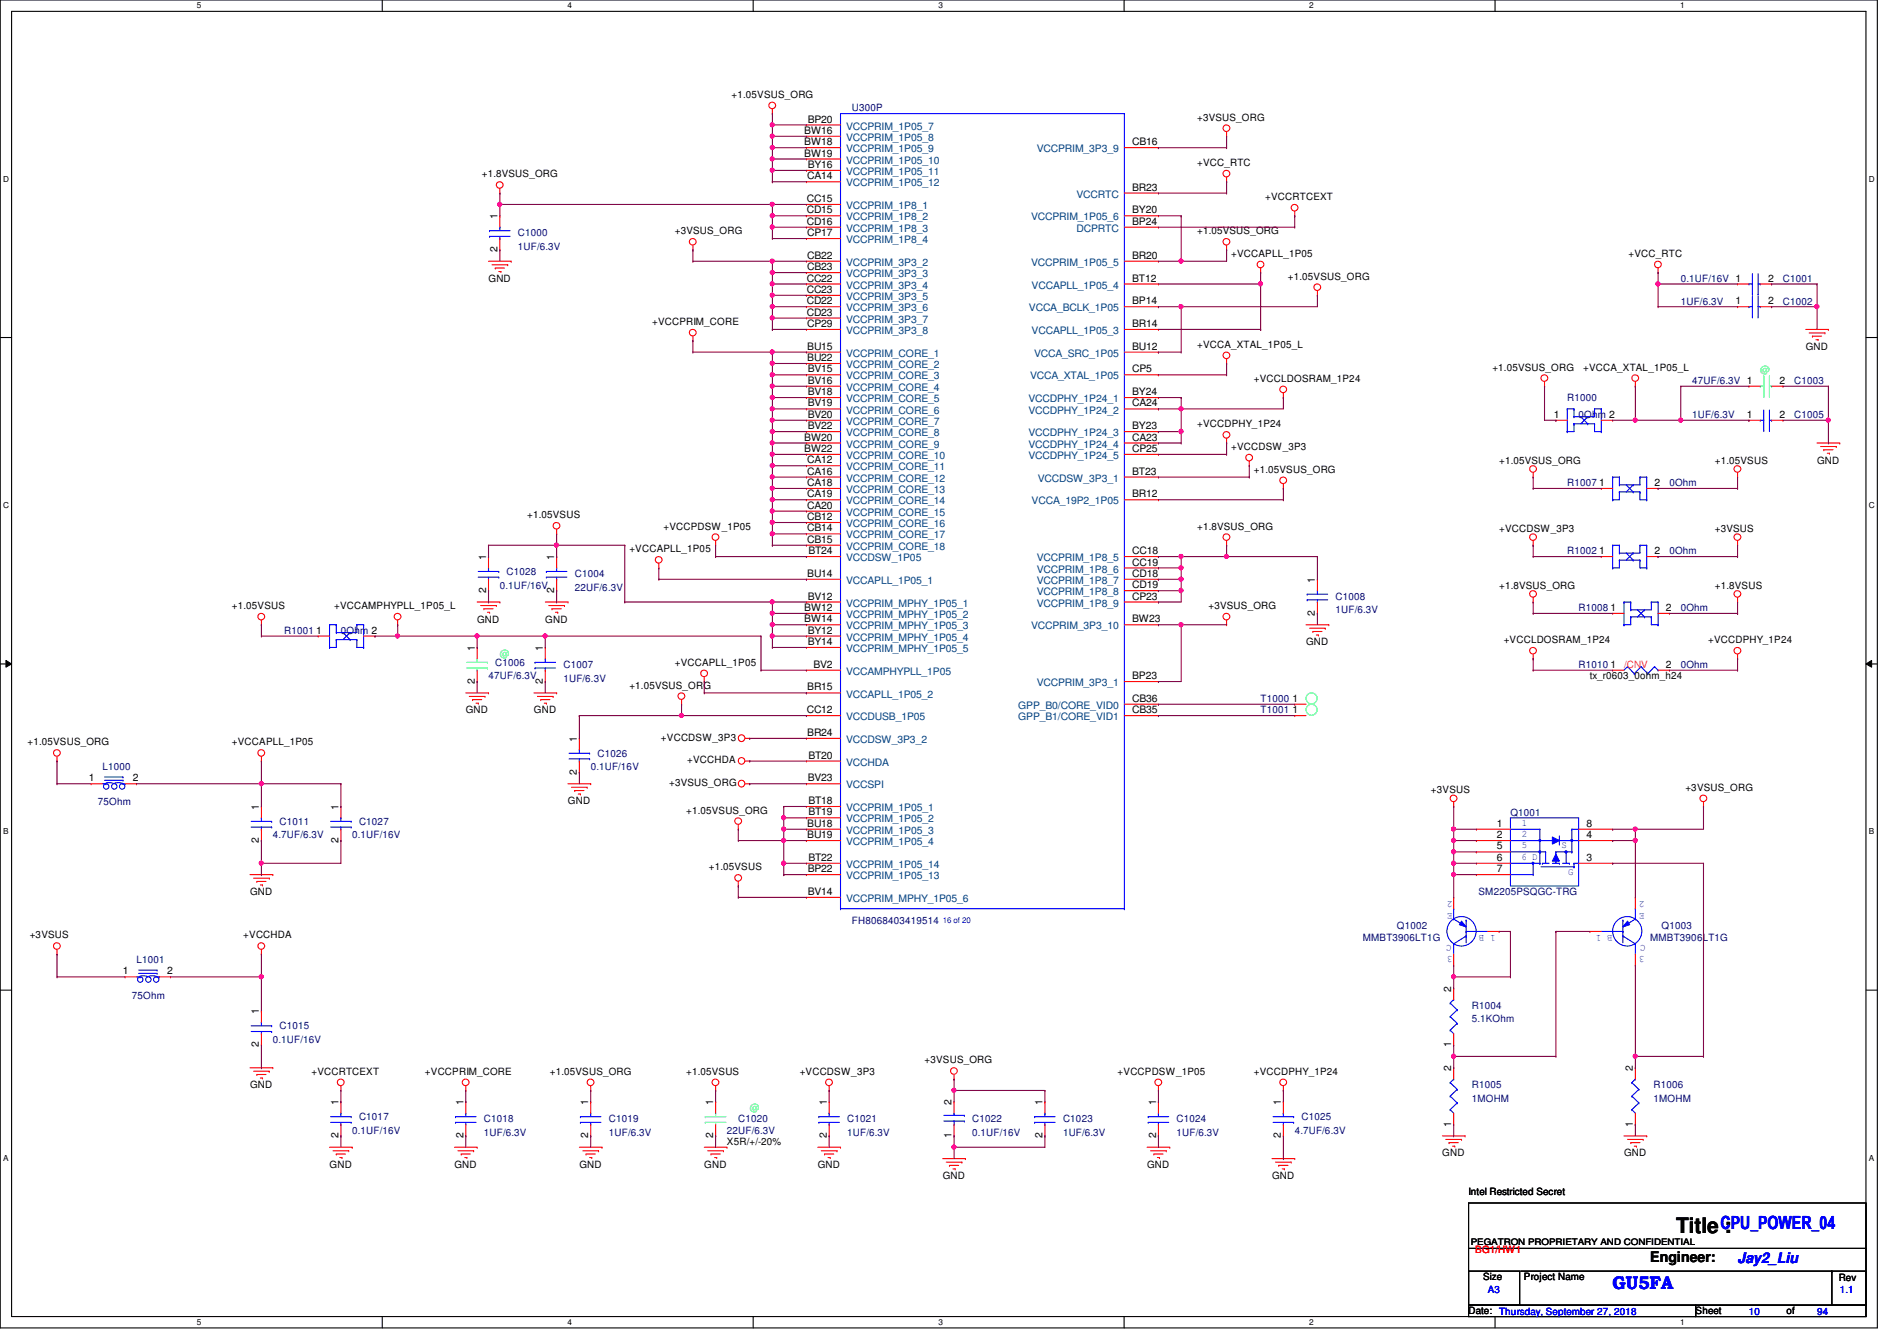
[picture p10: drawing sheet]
<svg xmlns="http://www.w3.org/2000/svg" width="297mm" height="210mm" viewBox="0 0 297 210" stroke-linecap="round" stroke-linejoin="round" font-family="sans-serif">
<defs><g id="words">
<text font-size="3.3" x="262.5" y="193">Title :</text>
<g font-size="2.8" fill="#00f">
<text x="269.4" y="192.3">CPU_POWER_04</text>
<text x="252.5" y="201.8">GU5FA</text>
</g>
<text font-size="2.3" x="258.4" y="197.5">Engineer:</text>
<text font-size="2.3" fill="#00f" x="272.1" y="197.7">Jay2_Liu</text>
<g font-size="1.6">
<text x="114.6" y="15.3">+1.05VSUS_ORG</text>
<text x="125.9" y="21">BW16</text>
<text x="125.9" y="22.7">BW18</text>
<text x="126.5" y="19.2">BP20</text>
<text x="177.3" y="22.7">CB16</text>
<text x="187.4" y="18.9">+3VSUS_ORG</text>
<text x="75.4" y="27.8">+1.8VSUS_ORG</text>
<text x="125.9" y="24.5">BW19</text>
<text x="126.4" y="28.1">CA14</text>
<text x="126.5" y="26.3">BY16</text>
<text x="177.3" y="29.8">BR23</text>
<text x="187.4" y="26">+VCC_RTC</text>
<text x="77.9" y="34.3" transform="rotate(-90 77.9 34.3)">1</text>
<text x="126.3" y="31.6">CC15</text>
<text x="126.3" y="33.4">CD15</text>
<text x="126.3" y="35.2">CD16</text>
<text x="177.3" y="35.2">BP24</text>
<text x="177.3" y="33.4">BY20</text>
<text x="198.1" y="31.3">+VCCRTCEXT</text>
<text x="77.9" y="39.5" transform="rotate(-90 77.9 39.5)">2</text>
<text x="105.7" y="36.7">+3VSUS_ORG</text>
<text x="126.4" y="40.5">CB22</text>
<text x="126.4" y="37">CP17</text>
<text x="177.3" y="40.5">BR20</text>
<text x="187.4" y="36.7">+1.05VSUS_ORG</text>
<text x="192.8" y="40.2">+VCCAPLL_1P05</text>
<text x="255" y="40.2">+VCC_RTC</text>
<text x="76.5" y="44.1">GND</text>
<text x="126.3" y="44.1">CC22</text>
<text x="126.3" y="45.8">CC23</text>
<text x="126.3" y="47.6">CD22</text>
<text x="126.4" y="42.3">CB23</text>
<text x="177.3" y="44.1">BT12</text>
<text x="177.3" y="47.6">BP14</text>
<text x="201.7" y="43.8">+1.05VSUS_ORG</text>
<text x="271.7" y="47.6">1</text>
<text x="276.9" y="47.6">2</text>
<text x="276.9" y="44.1">2</text>
<text x="102.1" y="50.9">+VCCPRIM_CORE</text>
<text x="126.3" y="49.4">CD23</text>
<text x="126.4" y="51.2">CP29</text>
<text x="177.3" y="51.2">BR14</text>
<text x="126.4" y="54.7">BU15</text>
<text x="126.4" y="56.5">BU22</text>
<text x="126.5" y="58.3">BV15</text>
<text x="177.3" y="54.7">BU12</text>
<text x="177.3" y="58.3">CP5</text>
<text x="187.4" y="54.4">+VCCA_XTAL_1P05_L</text>
<text x="196.3" y="59.8">+VCCLDOSRAM_1P24</text>
<text x="233.7" y="58">+1.05VSUS_ORG</text>
<text x="247.9" y="58">+VCCA_XTAL_1P05_L</text>
<text x="282.7" y="54.8">GND</text>
<text x="126.5" y="60.1">BV16</text>
<text x="126.5" y="61.8">BV18</text>
<text x="126.5" y="63.6">BV19</text>
<text x="126.5" y="65.4">BV20</text>
<text x="177.3" y="61.8">BY24</text>
<text x="177.3" y="63.6">CA24</text>
<text x="243.3" y="65.4">1</text>
<text x="273.5" y="65.4">1</text>
<text x="278.6" y="65.4">2</text>
<text x="278.6" y="60.1">2</text>
<text x="125.9" y="69">BW20</text>
<text x="125.9" y="70.7">BW22</text>
<text x="126.5" y="67.2">BV22</text>
<text x="177.3" y="67.2">BY23</text>
<text x="177.3" y="69">CA23</text>
<text x="177.3" y="70.7">CP25</text>
<text x="187.4" y="66.9">+VCCDPHY_1P24</text>
<text x="192.8" y="70.4">+VCCDSW_3P3</text>
<text x="126.4" y="72.5">CA12</text>
<text x="126.4" y="74.3">CA16</text>
<text x="126.4" y="76.1">CA18</text>
<text x="126.4" y="77.9">CA19</text>
<text x="177.3" y="77.9">BR12</text>
<text x="177.3" y="74.3">BT23</text>
<text x="196.3" y="74">+1.05VSUS_ORG</text>
<text x="234.7" y="72.6">+1.05VSUS_ORG</text>
<text x="250.4" y="76.1">1</text>
<text x="259.1" y="76.1">2</text>
<text x="268.5" y="72.6">+1.05VSUS</text>
<text x="284.5" y="72.6">GND</text>
<text x="82.5" y="81.1">+1.05VSUS</text>
<text x="103.9" y="82.9">+VCCPDSW_1P05</text>
<text x="126.4" y="79.6">CA20</text>
<text x="126.4" y="81.4">CB12</text>
<text x="126.4" y="83.2">CB14</text>
<text x="187.4" y="82.9">+1.8VSUS_ORG</text>
<text x="234.7" y="83.2">+VCCDSW_3P3</text>
<text x="268.5" y="83.2">+3VSUS</text>
<text x="76.1" y="87.7" transform="rotate(-90 76.1 87.7)">1</text>
<text x="86.8" y="87.7" transform="rotate(-90 86.8 87.7)">1</text>
<text x="98.5" y="86.4">+VCCAPLL_1P05</text>
<text x="126.4" y="85">CB15</text>
<text x="126.6" y="86.7">BT24</text>
<text x="177.3" y="86.7">CC18</text>
<text x="177.3" y="88.5">CC19</text>
<text x="250.4" y="86.7">1</text>
<text x="259.1" y="86.7">2</text>
<text x="36.3" y="95.3">+1.05VSUS</text>
<text x="52.3" y="95.3">+VCCAMPHYPLL_1P05_L</text>
<text x="76.1" y="92.8" transform="rotate(-90 76.1 92.8)">2</text>
<text x="86.8" y="92.8" transform="rotate(-90 86.8 92.8)">2</text>
<text x="125.9" y="95.6">BW12</text>
<text x="126.4" y="90.3">BU14</text>
<text x="126.5" y="93.9">BV12</text>
<text x="177.3" y="93.9">CP23</text>
<text x="177.3" y="92.1">CD19</text>
<text x="177.3" y="90.3">CD18</text>
<text x="189.2" y="95.3">+3VSUS_ORG</text>
<text x="205.9" y="91.2" transform="rotate(-90 205.9 91.2)">1</text>
<text x="234.7" y="92.1">+1.8VSUS_ORG</text>
<text x="252.2" y="95.6">1</text>
<text x="260.9" y="95.6">2</text>
<text x="268.5" y="92.1">+1.8VSUS</text>
<text x="49.5" y="99.2">1</text>
<text x="74.3" y="101.9" transform="rotate(-90 74.3 101.9)">1</text>
<text x="74.7" y="97.5">GND</text>
<text x="85" y="101.9" transform="rotate(-90 85 101.9)">1</text>
<text x="85.4" y="97.5">GND</text>
<text x="125.9" y="97.4">BW14</text>
<text x="126.5" y="101">BY14</text>
<text x="126.5" y="99.2">BY12</text>
<text x="177.3" y="97.4">BW23</text>
<text x="204.5" y="101">GND</text>
<text x="205.9" y="96.4" transform="rotate(-90 205.9 96.4)">2</text>
<text x="235.5" y="100.7">+VCCLDOSRAM_1P24</text>
<text x="267.5" y="100.7">+VCCDPHY_1P24</text>
<text x="74.3" y="107" transform="rotate(-90 74.3 107)">2</text>
<text x="85" y="107" transform="rotate(-90 85 107)">2</text>
<text x="98.5" y="107.8">+1.05VSUS_ORG</text>
<text x="105.7" y="104.2">+VCCAPLL_1P05</text>
<text x="127.4" y="104.5">BV2</text>
<text x="177.3" y="106.3">BP23</text>
<text x="249" y="106.3">tx_r0603_0ohm_h24</text>
<text x="252.2" y="104.5">1</text>
<text x="260.9" y="104.5">2</text>
<text x="72.9" y="111.7">GND</text>
<text x="83.6" y="111.7">GND</text>
<text x="126.3" y="111.6">CC12</text>
<text x="126.4" y="108.1">BR15</text>
<text x="177.3" y="111.6">CB35</text>
<text x="177.3" y="109.9">CB36</text>
<text x="202.4" y="111.6">1</text>
<text x="202.4" y="109.9">1</text>
<text x="4.3" y="116.7">+1.05VSUS_ORG</text>
<text x="36.3" y="116.7">+VCCAPLL_1P05</text>
<text x="90.3" y="116.1" transform="rotate(-90 90.3 116.1)">1</text>
<text x="103.5" y="116">+VCCDSW_3P3</text>
<text x="107.6" y="119.5">+VCCHDA</text>
<text x="126.4" y="115.2">BR24</text>
<text x="126.6" y="118.7">BT20</text>
<text x="13.9" y="122.3">1</text>
<text x="20.8" y="122.3">2</text>
<text x="88.9" y="125.9">GND</text>
<text x="90.3" y="121.2" transform="rotate(-90 90.3 121.2)">2</text>
<text x="104.8" y="123.1">+3VSUS_ORG</text>
<text x="126.5" y="122.3">BV23</text>
<text x="126.6" y="125.9">BT18</text>
<text x="224.1" y="124.1">+3VSUS</text>
<text x="263.9" y="123.8">+3VSUS_ORG</text>
<text x="40.6" y="131.9" transform="rotate(-90 40.6 131.9)">2</text>
<text x="40.6" y="126.8" transform="rotate(-90 40.6 126.8)">1</text>
<text x="53" y="131.9" transform="rotate(-90 53 131.9)">2</text>
<text x="53" y="126.8" transform="rotate(-90 53 126.8)">1</text>
<text x="107.4" y="127.3">+1.05VSUS_ORG</text>
<text x="126.4" y="131.2">BU19</text>
<text x="126.4" y="129.4">BU18</text>
<text x="126.6" y="127.6">BT19</text>
<text x="234.4" y="129.4">1</text>
<text x="234.4" y="131.2">2</text>
<text x="248.4" y="131.2">4</text>
<text x="248.4" y="129.4">8</text>
<text x="111" y="136.2">+1.05VSUS</text>
<text x="126.5" y="136.5">BP22</text>
<text x="126.6" y="134.7">BT22</text>
<text x="234.4" y="134.7">6</text>
<text x="234.4" y="133">5</text>
<text x="234.4" y="136.5">7</text>
<text x="248.4" y="134.7">3</text>
<text x="39.2" y="140.1">GND</text>
<text x="126.5" y="140.1">BV14</text>
<text x="4.7" y="146.9">+3VSUS</text>
<text x="38.1" y="146.9">+VCCHDA</text>
<text x="19.3" y="152.5">1</text>
<text x="26.2" y="152.5">2</text>
<text x="227.2" y="155.2" transform="rotate(-90 227.2 155.2)">2</text>
<text x="40.6" y="158.8" transform="rotate(-90 40.6 158.8)">1</text>
<text x="40.6" y="163.9" transform="rotate(-90 40.6 163.9)">2</text>
<text x="144.8" y="166.5">+3VSUS_ORG</text>
<text x="227.2" y="167.7" transform="rotate(-90 227.2 167.7)">2</text>
<text x="227.2" y="163.9" transform="rotate(-90 227.2 163.9)">1</text>
<text x="255.7" y="167.7" transform="rotate(-90 255.7 167.7)">2</text>
<text x="39.2" y="170.3">GND</text>
<text x="48.8" y="168.2">+VCCRTCEXT</text>
<text x="53" y="173" transform="rotate(-90 53 173)">1</text>
<text x="66.5" y="168.2">+VCCPRIM_CORE</text>
<text x="72.6" y="173" transform="rotate(-90 72.6 173)">1</text>
<text x="86.1" y="168.2">+1.05VSUS_ORG</text>
<text x="92.1" y="173" transform="rotate(-90 92.1 173)">1</text>
<text x="107.4" y="168.2">+1.05VSUS</text>
<text x="111.7" y="173" transform="rotate(-90 111.7 173)">1</text>
<text x="125.2" y="168.2">+VCCDSW_3P3</text>
<text x="129.5" y="173" transform="rotate(-90 129.5 173)">1</text>
<text x="149" y="173" transform="rotate(-90 149 173)">2</text>
<text x="163.2" y="173" transform="rotate(-90 163.2 173)">1</text>
<text x="175" y="168.2">+VCCPDSW_1P05</text>
<text x="181" y="173" transform="rotate(-90 181 173)">1</text>
<text x="196.3" y="168.2">+VCCDPHY_1P24</text>
<text x="200.6" y="173" transform="rotate(-90 200.6 173)">1</text>
<text x="53" y="178.1" transform="rotate(-90 53 178.1)">2</text>
<text x="72.6" y="178.1" transform="rotate(-90 72.6 178.1)">2</text>
<text x="92.1" y="178.1" transform="rotate(-90 92.1 178.1)">2</text>
<text x="111.7" y="178.1" transform="rotate(-90 111.7 178.1)">2</text>
<text x="113.8" y="179.2">X5R/+/-20%</text>
<text x="129.5" y="178.1" transform="rotate(-90 129.5 178.1)">2</text>
<text x="149" y="178.1" transform="rotate(-90 149 178.1)">1</text>
<text x="163.2" y="178.1" transform="rotate(-90 163.2 178.1)">2</text>
<text x="181" y="178.1" transform="rotate(-90 181 178.1)">2</text>
<text x="200.6" y="178.1" transform="rotate(-90 200.6 178.1)">2</text>
<text x="227.2" y="176.4" transform="rotate(-90 227.2 176.4)">1</text>
<text x="255.7" y="176.4" transform="rotate(-90 255.7 176.4)">1</text>
<text x="51.6" y="182.8">GND</text>
<text x="71.2" y="182.8">GND</text>
<text x="90.7" y="182.8">GND</text>
<text x="110.3" y="182.8">GND</text>
<text x="128.1" y="182.8">GND</text>
<text x="147.6" y="184.6">GND</text>
<text x="179.6" y="182.8">GND</text>
<text x="199.2" y="184.6">GND</text>
<text x="225.8" y="181">GND</text>
<text x="254.3" y="181">GND</text>
<text x="230" y="187.1">Intel Restricted Secret</text>
<text x="232.2" y="200.4">Size</text>
<text x="238.6" y="200.4">Project Name</text>
<text x="287.9" y="200.6">Rev</text>
<text x="230" y="205.7">Date:</text>
<text x="265.5" y="205.7">Sheet</text>
<text x="279.7" y="205.7">of</text>
</g>
<g font-size="1.6" fill="#000080">
<text x="133.4" y="17.4">U300P</text>
<text x="81.1" y="37">C1000</text>
<text x="81.1" y="39.1">1UF/6.3V</text>
<text x="263.2" y="47.7">1UF/6.3V</text>
<text x="263.2" y="44.1">0.1UF/16V 1</text>
<text x="279.2" y="47.7">C1002</text>
<text x="279.2" y="44.1">C1001</text>
<text x="245.4" y="62.8">R1000</text>
<text x="247.2" y="65.4">0Ohm 2</text>
<text x="265" y="65.4">1UF/6.3V</text>
<text x="265" y="60.1">47UF/6.3V 1</text>
<text x="281" y="65.4">C1005</text>
<text x="281" y="60.1">C1003</text>
<text x="245.4" y="76.1">R1007</text>
<text x="261.4" y="76.1">0Ohm</text>
<text x="245.4" y="86.8">R1002</text>
<text x="261.4" y="86.8">0Ohm</text>
<text x="78.3" y="92.1">0.1UF/16V</text>
<text x="79.3" y="90">C1028</text>
<text x="90" y="90.3">C1004</text>
<text x="90" y="92.5">22UF/6.3V</text>
<text x="209.1" y="93.9">C1008</text>
<text x="247.2" y="95.7">R1008</text>
<text x="263.2" y="95.7">0Ohm</text>
<text x="44.5" y="99.2">R1001</text>
<text x="53.4" y="99.2">0Ohm 2</text>
<text x="209.1" y="96">1UF/6.3V</text>
<text x="76.5" y="106.3">47UF/6.3V</text>
<text x="77.6" y="104.2">C1006</text>
<text x="88.2" y="104.6">C1007</text>
<text x="88.2" y="106.7">1UF/6.3V</text>
<text x="247.2" y="104.6">R1010</text>
<text x="263.2" y="104.6">0Ohm</text>
<text x="197.4" y="111.7">T1001</text>
<text x="197.4" y="109.9">T1000</text>
<text x="93.6" y="118.4">C1026</text>
<text x="16" y="120.6">L1000</text>
<text x="92.5" y="120.6">0.1UF/16V</text>
<text x="15.3" y="126.1">75Ohm</text>
<text x="42.7" y="131.2">4.7UF/6.3V</text>
<text x="43.8" y="129.1">C1011</text>
<text x="55.2" y="131.2">0.1UF/16V</text>
<text x="56.2" y="129.1">C1027</text>
<text x="236.5" y="127.7">Q1001</text>
<text x="231.5" y="140.1">SM2205PSQGC-TRG</text>
<text x="133.4" y="144.6">FH8068403419514</text>
<text x="213.4" y="147.2">MMBT3906LT1G</text>
<text x="218.7" y="145.5">Q1002</text>
<text x="258.4" y="147.2">MMBT3906LT1G</text>
<text x="260.2" y="145.5">Q1003</text>
<text x="21.4" y="150.8">L1001</text>
<text x="20.7" y="156.3">75Ohm</text>
<text x="43.8" y="161.1">C1015</text>
<text x="230.5" y="157.9">R1004</text>
<text x="230.5" y="160">5.1KOhm</text>
<text x="42.7" y="163.2">0.1UF/16V</text>
<text x="230.5" y="170.3">R1005</text>
<text x="230.5" y="172.5">1MOHM</text>
<text x="258.9" y="170.3">R1006</text>
<text x="258.9" y="172.5">1MOHM</text>
<text x="55.2" y="177.5">0.1UF/16V</text>
<text x="56.2" y="175.3">C1017</text>
<text x="75.8" y="175.7">C1018</text>
<text x="75.8" y="177.8">1UF/6.3V</text>
<text x="95.3" y="175.7">C1019</text>
<text x="95.3" y="177.8">1UF/6.3V</text>
<text x="113.8" y="177.5">22UF/6.3V</text>
<text x="115.6" y="175.7">C1020</text>
<text x="132.7" y="175.7">C1021</text>
<text x="132.7" y="177.8">1UF/6.3V</text>
<text x="152.2" y="175.7">C1022</text>
<text x="152.2" y="177.8">0.1UF/16V</text>
<text x="166.5" y="175.7">C1023</text>
<text x="166.5" y="177.8">1UF/6.3V</text>
<text x="184.2" y="175.7">C1024</text>
<text x="184.2" y="177.8">1UF/6.3V</text>
<text x="202.7" y="177.5">4.7UF/6.3V</text>
<text x="203.8" y="175.3">C1025</text>
</g>
<g font-size="1.6" fill="#004080">
<text x="132.5" y="20.3">VCCPRIM_1P05_7</text>
<text x="132.5" y="22.1">VCCPRIM_1P05_8</text>
<text x="132.5" y="23.8">VCCPRIM_1P05_9</text>
<text x="162.3" y="23.8">VCCPRIM_3P3_9</text>
<text x="132.5" y="29.2">VCCPRIM_1P05_12</text>
<text x="132.5" y="27.4">VCCPRIM_1P05_11</text>
<text x="132.5" y="25.6">VCCPRIM_1P05_10</text>
<text x="132.5" y="32.7">VCCPRIM_1P8_1</text>
<text x="132.5" y="34.5">VCCPRIM_1P8_2</text>
<text x="161.5" y="34.5">VCCPRIM_1P05_6</text>
<text x="168.6" y="30.9">VCCRTC</text>
<text x="132.5" y="41.6">VCCPRIM_3P3_2</text>
<text x="132.5" y="38.1">VCCPRIM_1P8_4</text>
<text x="132.5" y="36.3">VCCPRIM_1P8_3</text>
<text x="161.5" y="41.6">VCCPRIM_1P05_5</text>
<text x="168.6" y="36.3">DCPRTC</text>
<text x="132.5" y="43.4">VCCPRIM_3P3_3</text>
<text x="132.5" y="45.2">VCCPRIM_3P3_4</text>
<text x="132.5" y="46.9">VCCPRIM_3P3_5</text>
<text x="161.5" y="45.2">VCCAPLL_1P05_4</text>
<text x="132.5" y="52.3">VCCPRIM_3P3_8</text>
<text x="132.5" y="50.5">VCCPRIM_3P3_7</text>
<text x="132.5" y="48.7">VCCPRIM_3P3_6</text>
<text x="161.1" y="48.7">VCCA_BCLK_1P05</text>
<text x="161.5" y="52.3">VCCAPLL_1P05_3</text>
<text x="132.5" y="55.8">VCCPRIM_CORE_1</text>
<text x="132.5" y="57.6">VCCPRIM_CORE_2</text>
<text x="132.5" y="59.4">VCCPRIM_CORE_3</text>
<text x="161.3" y="59.4">VCCA_XTAL_1P05</text>
<text x="161.9" y="55.8">VCCA_SRC_1P05</text>
<text x="132.5" y="61.2">VCCPRIM_CORE_4</text>
<text x="132.5" y="62.9">VCCPRIM_CORE_5</text>
<text x="132.5" y="64.7">VCCPRIM_CORE_6</text>
<text x="161" y="62.9">VCCDPHY_1P24_1</text>
<text x="161" y="64.7">VCCDPHY_1P24_2</text>
<text x="132.5" y="66.5">VCCPRIM_CORE_7</text>
<text x="132.5" y="68.3">VCCPRIM_CORE_8</text>
<text x="132.5" y="70.1">VCCPRIM_CORE_9</text>
<text x="132.5" y="71.8">VCCPRIM_CORE_10</text>
<text x="161" y="68.3">VCCDPHY_1P24_3</text>
<text x="161" y="70.1">VCCDPHY_1P24_4</text>
<text x="161" y="71.8">VCCDPHY_1P24_5</text>
<text x="132.5" y="73.6">VCCPRIM_CORE_11</text>
<text x="132.5" y="75.4">VCCPRIM_CORE_12</text>
<text x="132.5" y="77.2">VCCPRIM_CORE_13</text>
<text x="162.5" y="75.4">VCCDSW_3P3_1</text>
<text x="132.5" y="79">VCCPRIM_CORE_14</text>
<text x="132.5" y="80.7">VCCPRIM_CORE_15</text>
<text x="132.5" y="82.5">VCCPRIM_CORE_16</text>
<text x="161.5" y="79">VCCA_19P2_1P05</text>
<text x="132.5" y="87.8">VCCDSW_1P05</text>
<text x="132.5" y="84.3">VCCPRIM_CORE_17</text>
<text x="132.5" y="86.1">VCCPRIM_CORE_18</text>
<text x="162.3" y="87.8">VCCPRIM_1P8_5</text>
<text x="162.3" y="89.6">VCCPRIM_1P8_6</text>
<text x="132.5" y="91.4">VCCAPLL_1P05_1</text>
<text x="132.5" y="95">VCCPRIM_MPHY_1P05_1</text>
<text x="162.3" y="95">VCCPRIM_1P8_9</text>
<text x="162.3" y="93.2">VCCPRIM_1P8_8</text>
<text x="162.3" y="91.4">VCCPRIM_1P8_7</text>
<text x="132.5" y="96.7">VCCPRIM_MPHY_1P05_2</text>
<text x="132.5" y="100.3">VCCPRIM_MPHY_1P05_4</text>
<text x="132.5" y="98.5">VCCPRIM_MPHY_1P05_3</text>
<text x="161.5" y="98.5">VCCPRIM_3P3_10</text>
<text x="132.5" y="105.6">VCCAMPHYPLL_1P05</text>
<text x="132.5" y="102.1">VCCPRIM_MPHY_1P05_5</text>
<text x="162.3" y="107.4">VCCPRIM_3P3_1</text>
<text x="132.5" y="112.7">VCCDUSB_1P05</text>
<text x="132.5" y="109.2">VCCAPLL_1P05_2</text>
<text x="159.4" y="112.7">GPP_B1/CORE_VID1</text>
<text x="159.4" y="111">GPP_B0/CORE_VID0</text>
<text x="132.5" y="119.8">VCCHDA</text>
<text x="132.5" y="116.3">VCCDSW_3P3_2</text>
<text x="132.5" y="123.4">VCCSPI</text>
<text x="132.5" y="127">VCCPRIM_1P05_1</text>
<text x="132.5" y="128.7">VCCPRIM_1P05_2</text>
<text x="132.5" y="130.5">VCCPRIM_1P05_3</text>
<text x="132.5" y="137.6">VCCPRIM_1P05_13</text>
<text x="132.5" y="135.8">VCCPRIM_1P05_14</text>
<text x="132.5" y="132.3">VCCPRIM_1P05_4</text>
<text x="132.5" y="141.2">VCCPRIM_MPHY_1P05_6</text>
</g>
<g font-size="1.6" fill="#0f0">
<text x="275.6" y="58.3">@</text>
<text x="78.3" y="102.8">@</text>
<text x="117.4" y="173.9">@</text>
</g>
<text font-size="1.6" fill="#ff8000" x="254.3" y="104.6">/CNV</text>
<g font-size="1.6" fill="#00f">
<text x="238.3" y="129.2">1</text>
<text x="238.3" y="131">2</text>
<text x="238.3" y="132.8">5</text>
<text x="238.3" y="134.6">6 D</text>
<text x="244.5" y="132.8">S</text>
<text x="245.6" y="136.9">G</text>
<text x="227.5" y="142.9" transform="rotate(180 227.5 142.9)">E</text>
<text x="227.5" y="141.1" transform="rotate(180 227.5 141.1)">2</text>
<text x="257.5" y="142.9" transform="rotate(180 257.5 142.9)">E</text>
<text x="257.5" y="141.1" transform="rotate(180 257.5 141.1)">2</text>
<text x="227.3" y="147.9" transform="rotate(180 227.3 147.9)">C</text>
<text x="227.5" y="149.6" transform="rotate(180 227.5 149.6)">3</text>
<text x="234.2" y="146.4" transform="rotate(180 234.2 146.4)">1 B</text>
<text x="252.5" y="146.4" transform="rotate(180 252.5 146.4)">B 1</text>
<text x="257.5" y="149.6" transform="rotate(180 257.5 149.6)">3</text>
<text x="257.7" y="147.9" transform="rotate(180 257.7 147.9)">C</text>
<text x="233" y="202.4">A3</text>
<text x="288.1" y="202.4">1.1</text>
<text x="234.7" y="205.9">Thursday, September 27, 2018</text>
<text x="273.9" y="205.9">10</text>
<text x="284.5" y="205.9">94</text>
</g>
<text font-size="1.6" fill="#f00" x="231" y="196.1">BG1/HW1</text>
<text font-size="1.4" x="230.3" y="194.9">PEGATRON PROPRIETARY AND CONFIDENTIAL</text>
<g font-size="1.3">
<text x="30.8" y="1.3">5</text>
<text x="88.9" y="1.3">4</text>
<text x="146.9" y="1.3">3</text>
<text x="205" y="1.3">2</text>
<text x="263.1" y="1.3">1</text>
<text x=".5" y="28.4">D</text>
<text x="292.6" y="28.4">D</text>
<text x=".5" y="79.5">C</text>
<text x="292.6" y="79.5">C</text>
<text x=".5" y="130.6">B</text>
<text x="292.6" y="130.6">B</text>
<text x=".5" y="181.7">A</text>
<text x="292.6" y="181.7">A</text>
<text x="30.8" y="207.4">5</text>
<text x="88.9" y="207.4">4</text>
<text x="146.9" y="207.4">3</text>
<text x="205" y="207.4">2</text>
<text x="263.1" y="207.4">1</text>
</g>
<text font-size="1.3" fill="#00f" x="147.6" y="144.4">16 of 20</text>
</g></defs>
<path d="M0 0h294v207.9h-294zM1.8 1.8h290.4v204.3h-290.4z" fill="none" stroke="#000" stroke-width=".17"/>
<g fill="#fff">
<path d="M30.8 .2h.7v1.4h-.7z"/>
<path d="M30.8 206.2h.7v1.4h-.7z"/>
</g>
<path d="M59.9 0v1.8M59.9 206.1v1.8" fill="none" stroke="#000" stroke-width=".17"/>
<g fill="#fff">
<path d="M88.9 .2h.6v1.4h-.6z"/>
<path d="M88.9 206.2h.6v1.4h-.6z"/>
</g>
<path d="M117.9 0v1.8M117.9 206.1v1.8" fill="none" stroke="#000" stroke-width=".17"/>
<g fill="#fff">
<path d="M146.9 .2h.7v1.4h-.7z"/>
<path d="M146.9 206.2h.7v1.4h-.7z"/>
</g>
<path d="M176 0v1.8M176 206.1v1.8" fill="none" stroke="#000" stroke-width=".17"/>
<g fill="#fff">
<path d="M205 .2h.7v1.4h-.7z"/>
<path d="M205 206.2h.7v1.4h-.7z"/>
</g>
<path d="M234.1 0v1.8M234.1 206.1v1.8" fill="none" stroke="#000" stroke-width=".17"/>
<g fill="#fff">
<path d="M263.1 .2h.7v1.4h-.7z"/>
<path d="M263.1 206.2h.7v1.4h-.7z"/>
<path d="M.5 27.3h.9v1.4h-.9z"/>
<path d="M292.6 27.3h.9v1.4h-.9z"/>
<path d="M.5 78.4h.9v1.4h-.9z"/>
<path d="M292.6 78.4h.9v1.4h-.9z"/>
</g>
<path d="M0 52.8h1.8M292.2 52.8h1.8" fill="none" stroke="#000" stroke-width=".17"/>
<g fill="#fff">
<path d="M.5 129.5h.8v1.4h-.8z"/>
<path d="M292.6 129.5h.9v1.4h-.9z"/>
</g>
<path d="M0 103.9h1.8M292.2 103.9h1.8" fill="none" stroke="#000" stroke-width=".17"/>
<path d="M.9 103.4l.9 .5-.9 .5zM292.2 103.9l.9-.5v1z" fill="#000"/>
<path d="M.9 103.4l.9 .5-.9 .5zM292.2 103.9l.9-.5v1z" fill="none" stroke="#000" stroke-width=".16"/>
<g fill="#fff">
<path d="M.5 180.5h.8v1.4h-.8z"/>
<path d="M292.6 180.5h.9v1.4h-.9z"/>
</g>
<path d="M0 155h1.8M292.2 155h1.8M230 188.3h62.2v16h-62.2zM230 199h8v5.3h-8zM230 195.4h62.2M238.1 199h48.7M286.8 199h5.4v5.3h-5.4zM286.8 199h.1M292.2 195.4h.1M230 204.3h35.5v1.8h-35.5zM265.5 204.3h26.7v1.8h-26.7z" fill="none" stroke="#000" stroke-width=".17"/>
<g fill="none" stroke="#f00" stroke-width=".17">
<path d="M120.9 17.8h.1M120.9 17.1v.7M78.3 30.2h.1M78.3 29.5v.7M108.5 39.1h.1M108.5 38.4v.7M192.1 21.3h.1M192.1 28.4h.1M192.1 39.1h.1M192.1 20.6v.7M192.1 27.7v.7M192.1 38.4v.7"/>
<path d="M202.7 33.8h.1M202.7 33.1v.7M76.5 40.9h3.5M77 41.4h2.5M77.6 42h.1M77.6 42h1.4M78.1 42.5h.3M78.4 42.5h.1M79.5 41.4h.1M80 40.9h.1M108.5 53.3h.1M108.5 52.6v.7"/>
<path d="M192.1 56.9h.1M192.1 56.2v.7M197.4 42.7h.1M197.4 42v.7M206.3 46.2h.1M206.3 45.5v.7M241.8 59.7v.8M256.1 59.7v.8M259.6 42.7h.1M259.6 42v.7M282.7 51.6h3.6M283.3 52.1h2.4"/>
<path d="M283.8 52.6h.1M283.8 52.6h1.4M284.3 53.2h.4M284.7 53.2h.1M285.7 52.1h.1M286.3 51.6h.1M192.1 69.3h.1M192.1 68.6v.7M195.6 72.9h.1M195.6 72.2v.7M201 76.5h.1M201 62.2h.1"/>
<path d="M201 61.5v.7M201 75.7v.8M240.1 74.7h.1M240.1 74v.7M241.8 60.5h.1M256.1 60.5h.1M272.1 74.7h.1M272.1 74v.7M284.5 69.3h3.6M285.1 69.9h2.4M285.6 70.4h.1M285.6 70.4h1.4"/>
<path d="M286.1 71h.4M286.5 71h.1M287.5 69.9h.1M288.1 69.3h.1M40.9 97.8h.1M40.9 97.1v.7M62.3 97.8h.1M62.3 97.1v.7M74.7 94.2h3.6M75.3 94.8h2.4M75.8 95.3h.1M75.8 95.3h1.4"/>
<path d="M76.3 95.8h.4M76.5 87.1h.1M76.5 92.5h.1M76.5 87.1v1.8M76.5 90.7v1.8M76.7 95.8h.1M77.7 94.8h.1M78.3 94.2h.1M85.4 94.2h3.5M85.9 94.8h2.5M86.4 95.3h.1M86.4 95.3h1.5"/>
<path d="M87 95.8h.3M87.2 83.6h.1M87.2 82.8v.8M87.3 95.8h.1M88.4 94.8h.1M88.9 94.2h.1M103.2 88.9h.1M103.2 88.2v.7M112.1 85.3h.1M112.1 84.6v.7M192.1 85.3h.1M192.1 97.8h.1"/>
<path d="M192.1 84.6v.7M192.1 97.1v.7M204.5 97.8h3.6M205.1 98.3h2.4M205.6 98.8h.1M205.6 98.8h1.4M206.1 99.4h.4M206.5 99.4h.1M207.5 98.3h.1M208.1 97.8h.1M240.1 85.3h.1M240.1 94.2h.1"/>
<path d="M240.1 84.6v.7M240.1 93.5v.7M272.1 85.3h.1M272.1 94.2h.1M272.1 84.6v.7M272.1 93.5v.7M8.9 119.1h.1M8.9 118.4v.7M40.9 119.1h.1M40.9 118.4v.7M72.9 108.5h3.6M73.5 109h2.4"/>
<path d="M74 109.5h.1M74 109.5h1.4M74.5 110.1h.4M74.9 110.1h.1M75.9 109h.1M76.5 108.5h.1M83.6 108.5h3.6M84.2 109h2.4M84.7 109.5h.1M84.7 109.5h1.4M85.2 110.1h.4M85.6 110.1h.1"/>
<path d="M86.6 109h.1M87.2 108.5h.1M106.7 110.2h.1M106.7 109.5v.7M110.3 106.7h.1M110.3 106v.7M116.7 119.1h.7M116.7 115.6h.7M117.4 119.1h.1M117.4 115.6h.1M240.1 103.1h.1M240.1 102.4v.7"/>
<path d="M272.1 103.1h.1M272.1 102.4v.7M39.2 136.9h3.5M39.7 137.5h2.5M40.2 138h.1M40.2 138h1.5M40.8 138.5h.3M41.1 138.5h.1M42.2 137.5h.1M42.7 136.9h.1M88.9 122.7h3.6M89.5 123.2h2.4"/>
<path d="M90 123.7h.1M90 123.7h1.4M90.5 124.3h.4M90.9 124.3h.1M91.9 123.2h.1M92.5 122.7h.1M115.6 129.8h.1M115.6 138.7h.1M115.6 129.1v.7M115.6 138v.7M116.7 122.7h.7M117.4 122.7h.1"/>
<path d="M227.6 126.2h.1M227.6 125.5v.7M266.7 126.2h.1M266.7 125.5v.7M8.9 149.4h.1M8.9 148.6v.8M40.9 149.4h.1M40.9 148.6v.8M39.2 167.1h3.5M39.7 167.7h2.5M40.2 168.2h.1M40.2 168.2h1.5"/>
<path d="M40.8 168.7h.3M41.1 168.7h.1M42.2 167.7h.1M42.7 167.1h.1M51.6 179.6h3.6M53.4 170.7h.1M53.4 170v.7M55.2 179.6h.1M71.2 179.6h3.5M72.9 170.7h.1M72.9 172.5h.1M72.9 177.8h.1"/>
<path d="M72.9 170v.7M72.9 172.5v1.7M72.9 176v1.8M74.7 179.6h.1M90.7 179.6h3.6M92.5 170.7h.1M92.5 170v.7M94.3 179.6h.1M110.3 179.6h3.5M112.1 170.7h.1M112.1 170v.7M113.8 179.6h.1"/>
<path d="M128.1 179.6h3.5M129.8 170.7h.1M129.8 170v.7M131.6 179.6h.1M149.4 168.9h.1M149.4 168.2v.7M179.6 179.6h3.6M181.4 170.7h.1M181.4 170v.7M183.2 179.6h.1M201 170.7h.1M201 170v.7"/>
<path d="M225.8 177.8h3.6M226.4 178.4h2.5M226.9 178.9h.1M226.9 178.9h1.4M227.5 179.4h.3M227.8 179.4h.1M228.9 178.4h.1M229.4 177.8h.1M254.3 177.8h3.5M254.8 178.4h2.5M255.4 178.9h.1M255.4 178.9h1.4"/>
<path d="M255.9 179.4h.3M256.2 179.4h.1M257.3 178.4h.1M257.8 177.8h.1M52.2 180.1h2.4M52.7 180.6h.1M52.7 180.6h1.4M53.2 181.2h.3M53.5 181.2h.1M54.6 180.1h.1M71.7 180.1h2.5M72.2 180.6h.1"/>
<path d="M72.2 180.6h1.5M72.8 181.2h.3M73.1 181.2h.1M74.2 180.1h.1M91.3 180.1h2.4M91.8 180.6h.1M91.8 180.6h1.4M92.3 181.2h.4M92.7 181.2h.1M93.7 180.1h.1M110.8 180.1h2.5M111.3 180.6h.1"/>
<path d="M111.3 180.6h1.5M111.9 181.2h.3M112.2 181.2h.1M113.3 180.1h.1M128.6 180.1h2.5M129.1 180.6h.1M129.1 180.6h1.5M129.7 181.2h.3M130 181.2h.1M131.1 180.1h.1M147.6 181.4h3.6M148.2 181.9h2.4"/>
<path d="M148.7 182.4h.1M148.7 182.4h1.4M149.2 183h.4M149.6 183h.1M150.6 181.9h.1M151.2 181.4h.1M180.2 180.1h2.4M180.7 180.6h.1M180.7 180.6h1.4M181.2 181.2h.4M181.6 181.2h.1M182.6 180.1h.1"/>
<path d="M199.2 181.4h3.5M199.7 181.9h2.5M200.2 182.4h.1M200.2 182.4h1.5M200.8 183h.3M201.1 183h.1M202.2 181.9h.1M202.7 181.4h.1"/>
<circle cx="120.9" cy="16.5" r=".52"/>
<circle cx="78.3" cy="29" r=".52"/>
<circle cx="108.5" cy="37.8" r=".52"/>
<circle cx="192" cy="37.8" r=".52"/>
<circle cx="192" cy="20.1" r=".52"/>
<circle cx="192" cy="27.2" r=".52"/>
<circle cx="202.7" cy="32.5" r=".52"/>
<circle cx="108.5" cy="52.1" r=".52"/>
<circle cx="192" cy="55.6" r=".52"/>
<circle cx="197.4" cy="41.4" r=".52"/>
<circle cx="206.3" cy="45" r=".52"/>
<circle cx="241.8" cy="59.2" r=".52"/>
<circle cx="256.1" cy="59.2" r=".52"/>
<circle cx="259.6" cy="41.4" r=".52"/>
<circle cx="192" cy="68.1" r=".52"/>
<circle cx="195.6" cy="71.6" r=".52"/>
<circle cx="200.9" cy="61" r=".52"/>
<circle cx="200.9" cy="75.2" r=".52"/>
<circle cx="240.1" cy="73.4" r=".52"/>
<circle cx="272.1" cy="73.4" r=".52"/>
<circle cx="40.9" cy="96.5" r=".52"/>
<circle cx="62.3" cy="96.5" r=".52"/>
<circle cx="87.1" cy="82.3" r=".52"/>
<circle cx="103.1" cy="87.6" r=".52"/>
<circle cx="112" cy="84.1" r=".52"/>
<circle cx="192" cy="96.5" r=".52"/>
<circle cx="192" cy="84.1" r=".52"/>
<circle cx="240.1" cy="84.1" r=".52"/>
<circle cx="240.1" cy="93" r=".52"/>
<circle cx="272.1" cy="84.1" r=".52"/>
<circle cx="272.1" cy="93" r=".52"/>
<circle cx="8.9" cy="117.9" r=".52"/>
<circle cx="40.9" cy="117.9" r=".52"/>
<circle cx="106.7" cy="109" r=".52"/>
<circle cx="110.3" cy="105.4" r=".52"/>
<circle cx="116.1" cy="115.5" r=".52"/>
<circle cx="116.1" cy="119.1" r=".52"/>
<circle cx="240.1" cy="101.8" r=".52"/>
<circle cx="272.1" cy="101.8" r=".52"/>
<circle cx="115.6" cy="137.4" r=".52"/>
<circle cx="115.6" cy="128.5" r=".52"/>
<circle cx="116.1" cy="122.7" r=".52"/>
<circle cx="227.6" cy="125" r=".52"/>
<circle cx="266.7" cy="125" r=".52"/>
<circle cx="8.9" cy="148.1" r=".52"/>
<circle cx="40.9" cy="148.1" r=".52"/>
<circle cx="53.4" cy="169.4" r=".52"/>
<circle cx="72.9" cy="169.4" r=".52"/>
<circle cx="92.5" cy="169.4" r=".52"/>
<circle cx="112" cy="169.4" r=".52"/>
<circle cx="129.8" cy="169.4" r=".52"/>
<circle cx="149.4" cy="167.6" r=".52"/>
<circle cx="181.4" cy="169.4" r=".52"/>
<circle cx="200.9" cy="169.4" r=".52"/>
</g>
<g fill="none" stroke="#00f" stroke-width=".17">
<path d="M74.9 89.5h3.2M74.9 90.3h3.2M76.5 88.9h.1M76.5 90.7h.1M76.5 88.9v.6M76.5 90.3v.4M78.1 89.5h.1M78.1 90.3h.1M227.6 147.7h.1M227.6 143.8h.1M227.6 142.2h.1M227.6 142.2v1.6"/>
<path d="M227.6 147.7v1.7M227.6 143.8l2 1.3M229.6 145.8h.1M229.6 144h.1M229.6 146.5h.1M229.6 145.8h3.4M229.6 144v3.6M229.6 146.5l-2 1.2M71.3 174.8h.1M71.3 175.7h.1M71.3 174.8h3.2M71.3 175.7h3.2"/>
<path d="M72.9 174.2h.1M72.9 176h.1M72.9 174.2v.6M72.9 175.7v.3"/>
<circle cx="228.8" cy="145.8" r="2.3"/>
</g>
<path d="M228.9 144.2l.7 .9-1.1-.4z" fill="#00f"/>
<g fill="none" stroke="#00f" stroke-width=".17">
<path d="M252.5 78.2h.1M252.5 74.7h.1M252.5 74.7h1.1M252.5 74.7v3.5M253.6 77h.1M253.6 75.9h.1M253.6 74.7h.1M253.6 77h3.2M253.6 77v1.2h-1.1M253.6 74.7v1.2M254.6 75.9l1.1 1.1M255.7 77h.1"/>
<path d="M255.7 75.9h.1M255.7 75.9l-1.1 1.1M256.8 77h.1M256.8 74.7h.1M256.8 74.7v1.2h-3.2M256.8 77v1.2h1M256.8 74.7h1M257.8 78.2h.1M257.8 74.7h.1M257.8 74.7v3.5M254.8 104.4h.1M254.8 104.4l1.1 1.1"/>
<path d="M254.8 104.4l-.5 .5M255.9 105.5h.1M257 104.4h.1M257 104.4l1 1.1M257 104.4l-1.1 1.1M258 105.5h.1M259.1 104.4h.1M259.1 104.4l.5 .5M259.1 104.4l-1.1 1.1M259.6 104.9h.1M228.9 144.2l.7 .9-1.1-.4zM250.7 145.8h3.4"/>
<path d="M254.1 145.8h.1M254.1 144h.1M254.1 146.5h.1M254.1 144v3.6M254.1 146.5l2 1.2M256.1 147.7h.1M256.1 143.8h.1M256.1 142.2h.1M256.1 142.2v1.6M256.1 147.7v1.7M256.1 143.8l-2 1.3M128.2 174.8h.1"/>
<path d="M128.2 175.7h.1M128.2 174.8h3.2M128.2 175.7h3.2M129.8 174.2h.1M129.8 176h.1M129.8 174.2v.6M129.8 175.7v.3"/>
<circle cx="254.8" cy="145.8" r="2.3"/>
</g>
<g fill="none" stroke="#f00" stroke-width=".17">
<path d="M250.7 76.5h.1M250.7 76.5h1.8M257.8 76.5h1.8M259.6 76.5h.1M252.5 104.9h.1M252.5 104.9h1.8M259.6 104.9h1.8M261.4 104.9h.1M227.6 151.1h.1M227.6 140.5h.1M227.6 140.5v1.7M227.6 149.4v1.7"/>
<path d="M233 145.8h1.7M234.7 145.8h.1M129.8 172.5h.1M129.8 177.8h.1M129.8 172.5v1.7M129.8 176v1.8"/>
</g>
<path d="M254.8 144.2l.4 .5-1.1 .4z" fill="#00f"/>
<g fill="none" stroke="#00f" stroke-width=".17">
<path d="M76.7 36.1h.1M76.7 37h.1M76.7 36.1h3.2M76.7 37h3.2M78.3 35.6h.1M78.3 37.3h.1M78.3 35.6v.5M78.3 37v.3M273.9 48h.1M273.9 44.4h.1M273.9 48h.5M273.9 44.4h.5"/>
<path d="M274.4 49.6h.1M274.4 46.1h.1M274.4 42.8v3.3M274.4 46.4v3.2M275.3 49.6h.1M275.3 46.1h.1M275.3 42.8v3.3M275.3 46.4v3.2M275.3 48h.3M275.3 44.4h.3M275.6 48h.1M275.6 44.4h.1"/>
<path d="M204.7 93h.1M204.7 93.9h.1M204.7 93h3.2M204.7 93.9h3.2M206.3 92.5h.1M206.3 94.2h.1M206.3 92.5v.5M206.3 93.9v.3M252.5 88.9h.1M252.5 85.3h.1M252.5 85.3h1.1M252.5 85.3v3.6"/>
<path d="M253.6 87.7h.1M253.6 86.6h.1M253.6 85.3h.1M253.6 87.7h3.2M253.6 87.7v1.2h-1.1M253.6 85.3v1.3M254.6 86.6l1.1 1.1M255.7 87.7h.1M255.7 86.6h.1M255.7 86.6l-1.1 1.1M256.8 87.7h.1M256.8 85.3h.1"/>
<path d="M256.8 85.3v1.3h-3.2M256.8 87.7v1.2h1M256.8 85.3h1M257.8 88.9h.1M257.8 85.3h.1M257.8 85.3v3.6M83.8 103.7h.1M83.8 104.6h.1M83.8 103.7h3.2M83.8 104.6h3.2M85.4 103.1h.1M85.4 104.9h.1"/>
<path d="M85.4 103.1v.6M85.4 104.6v.3M89.1 117.9h3.2M89.1 118.8h3.2M90.7 117.3h.1M90.7 119.1h.1M90.7 117.3v.6M90.7 118.8v.3M92.3 117.9h.1M92.3 118.8h.1M241.1 133.3h.1M241.1 131.6v1.7"/>
<path d="M241.5 135.1h.1M241.5 135.1h1.1M243.6 133.3h.1M243.6 133.3v1.8M254.8 144.2l.4 .5-1.1 .4zM199.3 174.8h3.3M199.3 175.7h3.3M201 174.2h.1M201 176h.1M201 174.2v.6M201 175.7v.3M202.6 174.8h.1"/>
<path d="M202.6 175.7h.1M227.1 169.5h.1M227.1 173.7h.1M227.1 171.6h.1M227.1 169.5l1.1 1M227.1 173.7l.5 .5M227.1 171.6l1.1 1M227.6 168.9h.1M227.6 168.9l-.5 .6M228.2 170.5h.1M228.2 172.6h.1M228.2 170.5l-1.1 1.1"/>
<path d="M228.2 172.6l-1.1 1.1M255.5 169.5h.1M255.5 173.7h.1M255.5 171.6h.1M255.5 169.5l1.1 1M255.5 173.7l.6 .5M255.5 171.6l1.1 1M256.1 168.9h.1M256.1 168.9l-.6 .6M256.6 170.5h.1M256.6 172.6h.1M256.6 170.5l-1.1 1.1"/>
<path d="M256.6 172.6l-1.1 1.1"/>
</g>
<g fill="none" stroke="#f00" stroke-width=".17">
<path d="M78.3 33.8h.1M78.3 39.1h.1M78.3 33.8v1.8M78.3 37.3v1.8M272.1 48h.1M272.1 44.4h.1M272.1 48h1.8M272.1 44.4h1.8M275.6 48h1.8M275.6 44.4h1.8M277.4 48h.1M277.4 44.4h.1"/>
<path d="M206.3 90.7h.1M206.3 96h.1M206.3 90.7v1.8M206.3 94.2v1.8M250.7 87.1h.1M250.7 87.1h1.8M257.8 87.1h1.8M259.6 87.1h.1M85.4 101.3h.1M85.4 106.7h.1M85.4 101.3v1.8M85.4 104.9v1.8"/>
<path d="M90.7 115.6h.1M90.7 115.6v1.7M90.7 119.1v1.8M202.7 112h.1M202.7 112h1.8M90.7 120.9h.1M249 145.8h.1M249 145.8h1.7M256.1 151.1h.1M256.1 140.5h.1M256.1 140.5v1.7M256.1 149.4v1.7"/>
<path d="M201 172.5h.1M201 177.8h.1M201 172.5v1.7M201 176v1.8M227.6 176h.1M227.6 167.1h.1M227.6 167.1v1.8M227.6 174.2v1.8M256.1 176h.1M256.1 167.1h.1M256.1 167.1v1.8M256.1 174.2v1.8"/>
</g>
<circle cx="205.4" cy="111.1" r=".87" fill="none" stroke="#00ff80" stroke-width=".17"/>
<path d="M243.6 133.7l.6 1.1h-1.1z" fill-rule="evenodd" fill="#00f"/>
<g fill="none" stroke="#00f" stroke-width=".17">
<path d="M241.1 133.3h.1M241.1 131.6h.1M241.1 133.3h.9M241.1 131.6h5M241.3 135.7h5.2M243.1 135.1h1.1M243.6 133.7l.6 1.1h-1.1zM244.2 135.1h.1M244.7 135.1h1M245.2 133.3h.1M245.2 133.3v1.8M245.7 135.1h.1"/>
<path d="M246.5 135.7h.1"/>
</g>
<path d="M243.1 131l1.1 .6-1.1 .5z" fill-rule="evenodd" fill="#00f"/>
<path d="M242 133.3h.1M242 133.3v1.8M243.1 131l1.1 .6-1.1 .5zM243.6 133.3h1.6M245.2 133.3h.1" fill="none" stroke="#00f" stroke-width=".17"/>
<path d="M241 133.2h.2v.2h-.2z" fill-rule="evenodd" fill="#00f"/>
<path d="M238.3 135.1h2.8M241 133.2h.2v.2h-.2zM241.1 135.1h.1M241.1 133.3v1.8" fill="none" stroke="#00f" stroke-width=".17"/>
<path d="M245.1 133.2h.2v.2h-.2z" fill-rule="evenodd" fill="#00f"/>
<g fill="none" stroke="#00f" stroke-width=".17">
<path d="M236.5 133.3h.1M236.5 129.8h.1M236.5 135.1h.1M236.5 135.1h1.8M236.5 129.8h4.6v1.8M236.5 133.3h4.6M236.5 131.6h4.6M241.1 131.6h.1M245.1 133.2h.2v.2h-.2zM246.5 135.1h.1M246.5 135.7h.1M246.5 135.1h.7"/>
<path d="M246.5 135.1v.6"/>
</g>
<path d="M241 131.4h.2v.2h-.2z" fill-rule="evenodd" fill="#00f"/>
<path d="M241 131.4h.2v.2h-.2z" fill="none" stroke="#00f" stroke-width=".17"/>
<path d="M246 131.4h.2v.2h-.2z" fill-rule="evenodd" fill="#00f"/>
<g fill="none" stroke="#00f" stroke-width=".17">
<path d="M236.5 128h10.7v10.7h-10.7zM236.5 136.9h3.6M240.1 136.9h.1M240.1 135.1h.1M240.1 135.1v1.8M244.2 132.1h.1M244.2 130.9v1.2M245.2 133.3h.9M246 131.4h.2v.2h-.2zM246.1 133.3h.1M246.1 129.8h.1M246.1 131.6h.1"/>
<path d="M246.1 129.8v3.5M246.1 131.6h1.1M246.1 129.8h1.1M247.2 131.6h.1"/>
</g>
<path d="M239.9 135h.2v.2h-.2z" fill-rule="evenodd" fill="#00f"/>
<g fill="none" stroke="#00f" stroke-width=".17">
<path d="M176.1 17.8h.1M176.1 17.8h-44.5v124.4M176.1 17.8v124.4M245.4 67.6h.1M245.4 64h.1M245.4 64h1.1M245.4 64v3.6M246.5 66.3h.1M246.5 65.2h.1M246.5 64h.1M246.5 66.3h3.2M246.5 66.3v1.3h-1.1"/>
<path d="M246.5 64v1.2M247.5 65.2l1.1 1.1M248.6 66.3h.1M248.6 65.2h.1M248.6 65.2l-1.1 1.1M249.7 66.3h.1M249.7 64h.1M249.7 64v1.2h-3.2M249.7 66.3v1.3h1M249.7 64h1M250.7 67.6h.1M250.7 64h.1"/>
<path d="M250.7 64v3.6M275.6 65.8h.1M275.6 65.8h.6M276.2 67.4h.1M276.2 64.2v3.2M277.1 67.4h.1M277.1 64.2v3.2M277.1 65.8h.3M277.4 65.8h.1M51.6 97.8h.1M51.6 97.8h1.1M51.6 97.8v3.5"/>
<path d="M52.7 99h.1M52.7 97.8h.1M52.7 97.8v1.2M53.7 99l1.1 1.1M54.8 99h.1M54.8 99l-1.1 1.1M55.9 97.8h.1M55.9 97.8v1.2h-3.2M55.9 97.8h1M56.9 97.8h.1M56.9 97.8v3.5M85.6 89.5h.1"/>
<path d="M85.6 90.3h.1M85.6 89.5h3.2M85.6 90.3h3.2M87.2 88.9h.1M87.2 90.7h.1M87.2 88.9v.6M87.2 90.3v.4M254.3 97.8h.1M254.3 94.2h.1M254.3 94.2h1.1M254.3 94.2v3.6M255.4 96.6h.1"/>
<path d="M255.4 95.5h.1M255.4 94.2h.1M255.4 96.6v1.2h-1.1M255.4 96.6h3.2M255.4 94.2v1.3M256.4 95.5l1.1 1.1M257.5 96.6h.1M257.5 95.5h.1M257.5 95.5l-1.1 1.1M258.6 96.6h.1M258.6 94.2h.1M258.6 96.6v1.2h1"/>
<path d="M258.6 94.2v1.3h-3.2M258.6 94.2h1M259.6 97.8h.1M259.6 94.2h.1M259.6 94.2v3.6M51.6 101.3h.1M52.7 100.1h.1M52.7 100.1h3.2M52.7 100.1v1.2h-1.1M54.8 100.1h.1M55.9 100.1h.1M55.9 100.1v1.2h1"/>
<path d="M56.9 101.3h.1M16 122.7h.6M16.4 122.1h2.9M16.4 121.6h2.9M16.5 122.6l.6-.1 .7 .1M16.6 122.7h.1M17.9 122.6l.7-.1 .7 .1M19 122.7h.6M19.3 122.1h.1M19.3 121.6h.1M19.6 122.7h.1M39.3 128.6h3.2"/>
<path d="M39.3 129.5h3.2M40.9 128h.1M40.9 129.8h.1M40.9 128v.6M40.9 129.5v.3M42.5 128.6h.1M42.5 129.5h.1M51.8 128.6h3.2M51.8 129.5h3.2M53.4 128h.1M53.4 129.8h.1M53.4 128v.6"/>
<path d="M53.4 129.5v.3M55 128.6h.1M55 129.5h.1M239.9 135h.2v.2h-.2zM21.4 152.9h.5M21.7 152.4h2.9M21.7 151.8h2.9M21.9 152.8l.6-.1 .7 .2M21.9 152.9h.1M23.3 152.8l.6-.1 .7 .2M24.4 152.9h.5M24.6 152.4h.1"/>
<path d="M24.6 151.8h.1M24.9 152.9h.1M131.6 142.2h.1M131.6 142.2h44.5M176.1 142.2h.1M227.1 157h.1M227.1 159.1h.1M227.1 157l1.1 1.1M227.1 159.1l1.1 1.1M227.6 156.5h.1M227.6 156.5l-.5 .5M228.2 158.1h.1"/>
<path d="M228.2 158.1l-1.1 1M39.3 160.6h3.2M39.3 161.5h3.2M40.9 160h.1M40.9 161.8h.1M40.9 160v.6M40.9 161.5v.3M42.5 160.6h.1M42.5 161.5h.1M51.8 174.8h3.2M51.8 175.7h3.2M53.4 174.2h.1"/>
<path d="M53.4 176h.1M53.4 174.2v.6M53.4 175.7v.3M55 174.8h.1M55 175.7h.1M90.9 174.8h.1M90.9 175.7h.1M90.9 174.8h3.2M90.9 175.7h3.2M92.5 174.2h.1M92.5 176h.1M92.5 174.2v.6"/>
<path d="M92.5 175.7v.3M147.8 175.5h3.2M147.8 174.6h3.2M149.4 176h.1M149.4 174.2h.1M149.4 174.2v.4M149.4 175.5v.5M151 175.5h.1M151 174.6h.1M162 174.8h.1M162 175.7h.1M162 174.8h3.2"/>
<path d="M162 175.7h3.2M163.6 174.2h.1M163.6 176h.1M163.6 174.2v.6M163.6 175.7v.3M179.8 174.8h.1M179.8 175.7h.1M179.8 174.8h3.2M179.8 175.7h3.2M181.4 174.2h.1M181.4 176h.1M181.4 174.2v.6"/>
<path d="M181.4 175.7v.3M227.1 161.2h.1M227.1 161.2l.5 .6M228.2 160.2h.1M228.2 160.2l-1.1 1"/>
<circle cx="16.6" cy="123.1" r=".43"/>
<circle cx="17.9" cy="123.1" r=".43"/>
<circle cx="19.1" cy="123.1" r=".43"/>
<circle cx="22" cy="153.3" r=".43"/>
<circle cx="23.2" cy="153.3" r=".43"/>
<circle cx="24.5" cy="153.3" r=".43"/>
</g>
<g fill="none" stroke="#f00" stroke-width=".17">
<path d="M126.3 19.6h.1M126.3 19.6h5.3M126.3 32h.1M126.3 33.8h.1M126.3 21.3h.1M126.3 37.3h.1M126.3 35.6h.1M126.3 28.4h.1M126.3 26.7h.1M126.3 24.9h.1M126.3 23.1h.1M126.3 32h5.3"/>
<path d="M126.3 33.8h5.3M126.3 23.1h5.3M126.3 35.6h5.3M126.3 21.3h5.3M126.3 37.3h5.3M126.3 28.4h5.3M126.3 26.7h5.3M126.3 24.9h5.3M176.1 33.8h5.3M176.1 23.1h5.3M176.1 35.6h5.3M176.1 30.2h5.3"/>
<path d="M181.4 23.1h.1M181.4 35.6h.1M181.4 33.8h.1M181.4 30.2h.1M126.3 40.9h.1M126.3 42.7h.1M126.3 44.4h.1M126.3 46.2h.1M126.3 55.1h.1M126.3 56.9h.1M126.3 58.7h.1M126.3 51.6h.1"/>
<path d="M126.3 49.8h.1M126.3 48h.1M126.3 55.1h5.3M126.3 58.7h5.3M126.3 40.9h5.3M126.3 42.7h5.3M126.3 44.4h5.3M126.3 46.2h5.3M126.3 56.9h5.3M126.3 51.6h5.3M126.3 49.8h5.3M126.3 48h5.3"/>
<path d="M176.1 55.1h5.3M176.1 58.7h5.3M176.1 40.9h5.3M176.1 44.4h5.3M176.1 51.6h5.3M176.1 48h5.3M181.4 55.1h.1M181.4 58.7h.1M181.4 40.9h.1M181.4 44.4h.1M181.4 51.6h.1M181.4 48h.1"/>
<path d="M126.3 60.5h.1M126.3 62.2h.1M126.3 64h.1M126.3 65.8h.1M126.3 67.6h.1M126.3 69.3h.1M126.3 71.1h.1M126.3 72.9h.1M126.3 74.7h.1M126.3 76.5h.1M126.3 78.2h.1M126.3 78.2h5.3"/>
<path d="M126.3 67.6h5.3M126.3 62.2h5.3M126.3 69.3h5.3M126.3 60.5h5.3M126.3 64h5.3M126.3 65.8h5.3M126.3 71.1h5.3M126.3 72.9h5.3M126.3 74.7h5.3M126.3 76.5h5.3M176.1 78.2h5.3M176.1 67.6h5.3"/>
<path d="M176.1 62.2h5.3M176.1 69.3h5.3M176.1 64h5.3M176.1 71.1h5.3M176.1 74.7h5.3M181.4 78.2h.1M181.4 67.6h.1M181.4 62.2h.1M181.4 69.3h.1M181.4 74.7h.1M181.4 64h.1M181.4 71.1h.1"/>
<path d="M243.6 65.8h.1M243.6 65.8h1.8M250.7 65.8h1.8M252.5 65.8h.1M273.9 65.8h.1M273.9 60.5h.1M273.9 60.5h1.7M273.9 65.8h1.7M277.4 60.5h1.8M277.4 65.8h1.8M279.2 65.8h.1M279.2 60.5h.1"/>
<path d="M49.8 99.6h.1M49.8 99.6h1.8M56.9 99.6h1.8M58.7 99.6h.1M87.2 87.1h.1M87.2 92.5h.1M87.2 87.1v1.8M87.2 90.7v1.8M126.3 87.1h.1M126.3 80h.1M126.3 81.8h.1M126.3 83.6h.1"/>
<path d="M126.3 85.3h.1M126.3 96h.1M126.3 90.7h.1M126.3 94.2h.1M126.3 99.6h.1M126.3 97.8h.1M126.3 87.1h5.3M126.3 97.8h5.3M126.3 80h5.3M126.3 81.8h5.3M126.3 83.6h5.3M126.3 85.3h5.3"/>
<path d="M126.3 96h5.3M126.3 90.7h5.3M126.3 94.2h5.3M126.3 99.6h5.3M176.1 87.1h5.3M176.1 88.9h5.3M176.1 97.8h5.3M176.1 90.7h5.3M176.1 94.2h5.3M176.1 92.5h5.3M181.4 87.1h.1M181.4 88.9h.1"/>
<path d="M181.4 97.8h.1M181.4 94.2h.1M181.4 92.5h.1M181.4 90.7h.1M252.5 96h.1M252.5 96h1.8M259.6 96h1.8M261.4 96h.1M74.7 101.3h.1M74.7 106.7h.1M74.7 101.3v1.8M74.7 104.9v1.8"/>
<path d="M126.3 104.9h.1M126.3 112h.1M126.3 119.1h.1M126.3 115.6h.1M126.3 108.5h.1M126.3 101.3h.1M126.3 104.9h5.3M126.3 112h5.3M126.3 119.1h5.3M126.3 115.6h5.3M126.3 108.5h5.3M126.3 101.3h5.3"/>
<path d="M176.1 112h5.3M176.1 106.7h5.3M176.1 110.2h5.3M181.4 106.7h.1M181.4 112h.1M181.4 110.2h.1M202.7 110.2h.1M202.7 110.2h1.8M14.3 122.7h.1M14.3 122.7h1.7M19.6 122.7h1.8M21.4 122.7h.1"/>
<path d="M40.9 126.2h.1M40.9 131.6h.1M40.9 126.2v1.8M40.9 129.8v1.8M53.4 126.2h.1M53.4 131.6h.1M53.4 126.2v1.8M53.4 129.8v1.8M126.3 136.9h.1M126.3 126.2h.1M126.3 128h.1M126.3 135.1h.1"/>
<path d="M126.3 131.6h.1M126.3 122.7h.1M126.3 129.8h.1M126.3 135.1h5.3M126.3 131.6h5.3M126.3 129.8h5.3M126.3 136.9h5.3M126.3 126.2h5.3M126.3 128h5.3M126.3 122.7h5.3M231.2 135.1h.1M231.2 129.8h.1"/>
<path d="M231.2 131.6h.1M231.2 133.3h.1M231.2 136.9h.1M231.2 135.1h5.3M231.2 131.6h5.3M231.2 129.8h5.3M231.2 133.3h5.3M231.2 136.9h5.3M247.2 135.1h5.3M247.2 131.6h5.3M247.2 129.8h5.3M252.5 135.1h.1"/>
<path d="M252.5 131.6h.1M252.5 129.8h.1M19.6 152.9h.1M19.6 152.9h1.8M24.9 152.9h1.8M26.7 152.9h.1M40.9 158.2h.1M40.9 158.2v1.8M126.3 140.5h.1M126.3 140.5h5.3M227.6 154.7h.1M227.6 154.7v1.8"/>
<path d="M40.9 163.6h.1M40.9 161.8v1.8M53.4 172.5h.1M53.4 177.8h.1M53.4 172.5v1.7M53.4 176v1.8M92.5 172.5h.1M92.5 177.8h.1M92.5 172.5v1.7M92.5 176v1.8M112.1 172.5h.1M112.1 177.8h.1"/>
<path d="M112.1 172.5v1.7M112.1 176v1.8M149.4 177.8h.1M149.4 172.5h.1M149.4 172.5v1.7M149.4 176v1.8M163.6 172.5h.1M163.6 177.8h.1M163.6 172.5v1.7M163.6 176v1.8M181.4 172.5h.1M181.4 177.8h.1"/>
<path d="M181.4 172.5v1.7M181.4 176v1.8M227.6 163.6h.1M227.6 161.8v1.8"/>
</g>
<g fill="none" stroke="#00ff80" stroke-width=".17">
<path d="M276.2 58.8v3.3M277.1 58.8v3.3M275.6 60.5h.1M275.6 60.5h.6M276.2 62.1h.1M277.1 62.1h.1M277.1 60.5h.3M277.4 60.5h.1M73.1 103.7h3.2M73.1 104.6h3.2M74.7 103.1h.1M74.7 104.9h.1"/>
<path d="M74.7 103.1v.6M74.7 104.6v.3M76.3 103.7h.1M76.3 104.6h.1M110.4 174.8h.1M110.4 175.7h.1M110.4 174.8h3.3M110.4 175.7h3.3M112.1 174.2h.1M112.1 176h.1M112.1 174.2v.6M112.1 175.7v.3"/>
<circle cx="205.4" cy="109.3" r=".87"/>
</g>
<path d="M259.6 48h.1M259.6 44.4h.1M259.6 42.7h.1M259.6 48h12.5M259.6 42.7v5.3M277.4 48h.1M277.4 48h7.1" fill="none" stroke="#800040" stroke-width=".17"/>
<circle cx="259.6" cy="44.4" r=".32" fill="#f0f"/>
<circle cx="259.6" cy="44.4" r=".32" fill="none" stroke="#f0f" stroke-width=".17"/>
<path d="M259.6 44.4h.1M259.6 44.4h12.5M277.4 44.4h.1M277.4 44.4h7.1M284.5 44.4h.1M284.5 48h.1M284.5 44.4v7.2" fill="none" stroke="#800040" stroke-width=".17"/>
<circle cx="284.5" cy="48" r=".32" fill="#f0f"/>
<circle cx="284.5" cy="48" r=".32" fill="none" stroke="#f0f" stroke-width=".17"/>
<path d="M279.2 60.5h7.1M279.2 65.8h7.1M286.3 60.5h.1M286.3 65.8h.1M286.3 69.3h.1M286.3 60.5v8.8" fill="none" stroke="#800040" stroke-width=".17"/>
<circle cx="286.3" cy="65.8" r=".32" fill="#f0f"/>
<circle cx="286.3" cy="65.8" r=".32" fill="none" stroke="#f0f" stroke-width=".17"/>
<path d="M252.5 65.8h21.4M256.1 65.8h.1M256.1 60.5h.1M256.1 60.5v5.3M263.2 60.5h.1M263.2 65.8h.1M263.2 60.5h10.7M263.2 60.5v5.3M273.9 65.8h.1" fill="none" stroke="#800040" stroke-width=".17"/>
<circle cx="263.2" cy="65.8" r=".32" fill="#f0f"/>
<circle cx="263.2" cy="65.8" r=".32" fill="none" stroke="#f0f" stroke-width=".17"/>
<circle cx="256" cy="65.8" r=".32" fill="#f0f"/>
<circle cx="256" cy="65.8" r=".32" fill="none" stroke="#f0f" stroke-width=".17"/>
<path d="M120.9 19.6h.1M120.9 19.6h5.4M120.9 21.3h.1M120.9 21.3h5.4M241.8 60.5h.1M241.8 60.5v5.3h1.8M243.6 65.8h.1" fill="none" stroke="#800040" stroke-width=".17"/>
<circle cx="120.9" cy="19.5" r=".32" fill="#f0f"/>
<circle cx="120.9" cy="19.5" r=".32" fill="none" stroke="#f0f" stroke-width=".17"/>
<path d="M120.9 23.1h.1M120.9 24.9h.1M120.9 23.1h5.4M120.9 24.9h5.4" fill="none" stroke="#800040" stroke-width=".17"/>
<circle cx="120.9" cy="24.9" r=".32" fill="#f0f"/>
<circle cx="120.9" cy="24.9" r=".32" fill="none" stroke="#f0f" stroke-width=".17"/>
<path d="M120.9 23.1h.1M120.9 21.3h.1M120.9 21.3v3.6" fill="none" stroke="#800040" stroke-width=".17"/>
<circle cx="120.9" cy="23.1" r=".32" fill="#f0f"/>
<circle cx="120.9" cy="23.1" r=".32" fill="none" stroke="#f0f" stroke-width=".17"/>
<circle cx="120.9" cy="21.3" r=".32" fill="#f0f"/>
<circle cx="120.9" cy="21.3" r=".32" fill="none" stroke="#f0f" stroke-width=".17"/>
<path d="M120.9 19.6h.1M120.9 19.6v1.7M78.3 32h.1M78.3 32v1.8M120.9 33.8h.1M120.9 33.8v1.8" fill="none" stroke="#800040" stroke-width=".17"/>
<circle cx="120.9" cy="35.5" r=".32" fill="#f0f"/>
<circle cx="120.9" cy="35.5" r=".32" fill="none" stroke="#f0f" stroke-width=".17"/>
<circle cx="120.9" cy="33.8" r=".32" fill="#f0f"/>
<circle cx="120.9" cy="33.8" r=".32" fill="none" stroke="#f0f" stroke-width=".17"/>
<path d="M78.3 30.2h.1M78.3 39.1h.1M78.3 32h.1M78.3 30.2v1.8M78.3 39.1v1.8M78.3 32h48M120.9 35.6h.1M120.9 33.8h.1M120.9 32h.1M120.9 35.6h5.4M120.9 33.8h5.4M120.9 32v1.8" fill="none" stroke="#800040" stroke-width=".17"/>
<circle cx="120.9" cy="32" r=".32" fill="#f0f"/>
<circle cx="120.9" cy="32" r=".32" fill="none" stroke="#f0f" stroke-width=".17"/>
<circle cx="78.2" cy="32" r=".32" fill="#f0f"/>
<circle cx="78.2" cy="32" r=".32" fill="none" stroke="#f0f" stroke-width=".17"/>
<path d="M108.5 40.9h.1M108.5 40.9h12.4" fill="none" stroke="#800040" stroke-width=".17"/>
<circle cx="120.9" cy="40.9" r=".32" fill="#f0f"/>
<circle cx="120.9" cy="40.9" r=".32" fill="none" stroke="#f0f" stroke-width=".17"/>
<path d="M120.9 40.9h.1M120.9 42.7h.1M120.9 44.4h.1M120.9 40.9h5.4M120.9 42.7h5.4M120.9 42.7v3.5M120.9 44.4h5.4" fill="none" stroke="#800040" stroke-width=".17"/>
<circle cx="120.9" cy="44.4" r=".32" fill="#f0f"/>
<circle cx="120.9" cy="44.4" r=".32" fill="none" stroke="#f0f" stroke-width=".17"/>
<path d="M120.9 46.2h.1M120.9 46.2h5.4M120.9 46.2v1.8" fill="none" stroke="#800040" stroke-width=".17"/>
<circle cx="120.9" cy="48" r=".32" fill="#f0f"/>
<circle cx="120.9" cy="48" r=".32" fill="none" stroke="#f0f" stroke-width=".17"/>
<circle cx="120.9" cy="46.2" r=".32" fill="#f0f"/>
<circle cx="120.9" cy="46.2" r=".32" fill="none" stroke="#f0f" stroke-width=".17"/>
<path d="M120.9 48h.1M120.9 48h5.4M120.9 62.2h.1M120.9 62.2v1.8" fill="none" stroke="#800040" stroke-width=".17"/>
<circle cx="120.9" cy="64" r=".32" fill="#f0f"/>
<circle cx="120.9" cy="64" r=".32" fill="none" stroke="#f0f" stroke-width=".17"/>
<circle cx="120.9" cy="62.2" r=".32" fill="#f0f"/>
<circle cx="120.9" cy="62.2" r=".32" fill="none" stroke="#f0f" stroke-width=".17"/>
<path d="M120.9 60.5h.1M120.9 60.5h5.4" fill="none" stroke="#800040" stroke-width=".17"/>
<circle cx="120.9" cy="60.4" r=".32" fill="#f0f"/>
<circle cx="120.9" cy="60.4" r=".32" fill="none" stroke="#f0f" stroke-width=".17"/>
<path d="M120.9 58.7h.1M120.9 58.7h5.4M120.9 62.2h.1M120.9 62.2h5.4" fill="none" stroke="#800040" stroke-width=".17"/>
<circle cx="120.9" cy="58.6" r=".32" fill="#f0f"/>
<circle cx="120.9" cy="58.6" r=".32" fill="none" stroke="#f0f" stroke-width=".17"/>
<g fill="none" stroke="#800040" stroke-width=".17">
<path d="M120.9 58.7h.1M120.9 56.9h.1M120.9 56.9v5.3M120.9 64h.1M120.9 60.5h.1M120.9 71.1h.1M120.9 69.3h.1M120.9 67.6h.1M120.9 65.8h.1M120.9 64h5.4M120.9 67.6v3.5M120.9 71.1h5.4"/>
<path d="M120.9 67.6h5.4M120.9 69.3h5.4M120.9 65.8h5.4"/>
</g>
<circle cx="120.9" cy="69.3" r=".32" fill="#f0f"/>
<circle cx="120.9" cy="69.3" r=".32" fill="none" stroke="#f0f" stroke-width=".17"/>
<path d="M120.9 64h.1M120.9 65.8h.1M120.9 64v3.6" fill="none" stroke="#800040" stroke-width=".17"/>
<circle cx="120.9" cy="67.5" r=".32" fill="#f0f"/>
<circle cx="120.9" cy="67.5" r=".32" fill="none" stroke="#f0f" stroke-width=".17"/>
<circle cx="120.9" cy="65.8" r=".32" fill="#f0f"/>
<circle cx="120.9" cy="65.8" r=".32" fill="none" stroke="#f0f" stroke-width=".17"/>
<path d="M120.9 71.1h.1M120.9 71.1v1.8" fill="none" stroke="#800040" stroke-width=".17"/>
<circle cx="120.9" cy="72.9" r=".32" fill="#f0f"/>
<circle cx="120.9" cy="72.9" r=".32" fill="none" stroke="#f0f" stroke-width=".17"/>
<circle cx="120.9" cy="71.1" r=".32" fill="#f0f"/>
<circle cx="120.9" cy="71.1" r=".32" fill="none" stroke="#f0f" stroke-width=".17"/>
<path d="M120.9 55.1h.1M120.9 56.9h.1M120.9 55.1h5.4M120.9 56.9h5.4M120.9 72.9h.1M120.9 72.9h5.4" fill="none" stroke="#800040" stroke-width=".17"/>
<circle cx="120.9" cy="56.9" r=".32" fill="#f0f"/>
<circle cx="120.9" cy="56.9" r=".32" fill="none" stroke="#f0f" stroke-width=".17"/>
<path d="M108.5 55.1h.1M108.5 55.1h12.4" fill="none" stroke="#800040" stroke-width=".17"/>
<circle cx="120.9" cy="55.1" r=".32" fill="#f0f"/>
<circle cx="120.9" cy="55.1" r=".32" fill="none" stroke="#f0f" stroke-width=".17"/>
<path d="M97.8 94.2h.1M97.8 94.2h23.1" fill="none" stroke="#800040" stroke-width=".17"/>
<circle cx="120.9" cy="94.2" r=".32" fill="#f0f"/>
<circle cx="120.9" cy="94.2" r=".32" fill="none" stroke="#f0f" stroke-width=".17"/>
<path d="M87.2 85.3h.1M87.2 85.3h10.6" fill="none" stroke="#800040" stroke-width=".17"/>
<circle cx="87.1" cy="85.3" r=".32" fill="#f0f"/>
<circle cx="87.1" cy="85.3" r=".32" fill="none" stroke="#f0f" stroke-width=".17"/>
<path d="M97.8 85.3h.1M97.8 85.3v8.9M120.9 94.2h.1M120.9 99.6h.1M120.9 96h.1M120.9 94.2h5.4M120.9 99.6h5.4M120.9 96h5.4M120.9 94.2v1.8" fill="none" stroke="#800040" stroke-width=".17"/>
<circle cx="120.9" cy="96" r=".32" fill="#f0f"/>
<circle cx="120.9" cy="96" r=".32" fill="none" stroke="#f0f" stroke-width=".17"/>
<path d="M120.9 96h.1M120.9 97.8h.1M120.9 96v3.6M120.9 97.8h5.4" fill="none" stroke="#800040" stroke-width=".17"/>
<circle cx="120.9" cy="97.8" r=".32" fill="#f0f"/>
<circle cx="120.9" cy="97.8" r=".32" fill="none" stroke="#f0f" stroke-width=".17"/>
<g fill="none" stroke="#800040" stroke-width=".17">
<path d="M40.9 97.8h.1M40.9 99.6h.1M40.9 97.8v1.8M40.9 99.6h8.9M74.7 99.6h.1M74.7 99.6h44.5M85.4 99.6h.1M119.2 99.6h.1M119.2 99.6v5.3M85.4 106.7h.1M85.4 106.7v1.8M119.2 104.9h.1"/>
<path d="M119.2 104.9h7.1"/>
</g>
<circle cx="85.4" cy="99.5" r=".32" fill="#f0f"/>
<circle cx="85.4" cy="99.5" r=".32" fill="none" stroke="#f0f" stroke-width=".17"/>
<circle cx="74.7" cy="99.5" r=".32" fill="#f0f"/>
<circle cx="74.7" cy="99.5" r=".32" fill="none" stroke="#f0f" stroke-width=".17"/>
<path d="M106.7 112h19.6M126.3 112h.1" fill="none" stroke="#800040" stroke-width=".17"/>
<circle cx="106.7" cy="112" r=".32" fill="#f0f"/>
<circle cx="106.7" cy="112" r=".32" fill="none" stroke="#f0f" stroke-width=".17"/>
<g fill="none" stroke="#800040" stroke-width=".17">
<path d="M181.4 23.1h.1M181.4 23.1h10.7M181.4 30.2h10.7M181.4 35.6h21.3M192.1 30.2h.1M202.7 35.6h.1M181.4 58.7h10.7M192.1 58.7h.1M181.4 69.3h.1M181.4 67.6h.1M181.4 64h.1M181.4 69.3h3.6"/>
<path d="M181.4 67.6h3.6M181.4 64h3.6M181.4 74.7h14.2M181.4 78.2h19.6M195.6 74.7h.1M201 78.2h.1M185 90.7h.1M185 90.7v1.8M117.4 119.1h.1M117.4 115.6h.1M117.4 119.1h8.9M117.4 115.6h8.9"/>
<path d="M115.6 131.6h.1M115.6 138.7h.1M115.6 131.6h10.7M115.6 138.7v1.8M117.4 122.7h.1M117.4 122.7h8.9M122.7 131.6h.1M122.7 128h.1M122.7 128h3.6"/>
</g>
<circle cx="184.9" cy="90.7" r=".32" fill="#f0f"/>
<circle cx="184.9" cy="90.7" r=".32" fill="none" stroke="#f0f" stroke-width=".17"/>
<path d="M181.4 94.2h.1M181.4 90.7h.1M181.4 88.9h.1M181.4 87.1h.1M181.4 90.7h3.6M181.4 88.9h3.6M181.4 87.1h3.6M185 92.5h.1M185 92.5v1.7h-3.6" fill="none" stroke="#800040" stroke-width=".17"/>
<circle cx="184.9" cy="92.4" r=".32" fill="#f0f"/>
<circle cx="184.9" cy="92.4" r=".32" fill="none" stroke="#f0f" stroke-width=".17"/>
<g fill="none" stroke="#800040" stroke-width=".17">
<path d="M120.9 17.8h.1M120.9 17.8v1.8M181.4 40.9h3.6M185 40.9h.1M181.4 92.5h.1M181.4 97.8h.1M181.4 92.5h3.6M181.4 97.8h10.7M185 97.8h.1M185 88.9h.1M185 88.9v1.8M74.7 106.7h.1"/>
<path d="M74.7 106.7v1.8M181.4 106.7h.1M181.4 112h.1M181.4 110.2h.1M181.4 106.7h3.6M181.4 112h21.3M181.4 110.2h21.3M122.7 129.8h.1M122.7 128v1.8M92.5 177.8h.1M92.5 170.7h.1M92.5 170.7v1.8"/>
<path d="M92.5 177.8v1.8M112.1 170.7h.1M112.1 177.8h.1M112.1 170.7v1.8M112.1 177.8v1.8M129.8 177.8h.1M129.8 170.7h.1M129.8 170.7v1.8M129.8 177.8v1.8M149.4 168.9h.1M149.4 168.9v1.8"/>
</g>
<circle cx="149.4" cy="170.7" r=".32" fill="#f0f"/>
<circle cx="149.4" cy="170.7" r=".32" fill="none" stroke="#f0f" stroke-width=".17"/>
<path d="M149.4 170.7h.1M149.4 179.6h.1M149.4 177.8h.1M149.4 170.7v1.8M149.4 177.8v3.6M149.4 170.7h14.2M163.6 170.7h.1M163.6 177.8h.1M163.6 170.7v1.8M163.6 177.8v1.8h-14.2" fill="none" stroke="#800040" stroke-width=".17"/>
<circle cx="149.4" cy="179.6" r=".32" fill="#f0f"/>
<circle cx="149.4" cy="179.6" r=".32" fill="none" stroke="#f0f" stroke-width=".17"/>
<g fill="none" stroke="#800040" stroke-width=".17">
<path d="M192.1 87.1h.1M192.1 87.1h14.2M206.3 87.1h.1M206.3 96h.1M206.3 87.1v3.6M206.3 96v1.8M8.9 119.1h.1M8.9 119.1v3.6M8.9 122.7h.1M8.9 122.7h5.4M21.4 122.7h19.5M40.9 122.7h.1"/>
<path d="M53.4 177.8h.1M53.4 177.8v1.8M72.9 177.8h.1M72.9 172.5h.1M72.9 170.7v1.8M72.9 177.8v1.8M181.4 177.8h.1M181.4 172.5h.1M181.4 170.7v1.8M181.4 177.8v1.8M201 170.7h.1M201 170.7v1.8"/>
<path d="M201 177.8v3.6M201 181.4h.1"/>
</g>
<circle cx="40.9" cy="122.7" r=".32" fill="#f0f"/>
<circle cx="40.9" cy="122.7" r=".32" fill="none" stroke="#f0f" stroke-width=".17"/>
<g fill="none" stroke="#800040" stroke-width=".17">
<path d="M85.4 99.6h.1M85.4 99.6v1.7M40.9 119.1h.1M40.9 119.1v7.1M40.9 122.7h.1M40.9 131.6h.1M40.9 131.6v3.5M8.9 149.4h.1M8.9 152.9h.1M8.9 149.4v3.5M8.9 152.9h10.7M26.7 152.9h14.2"/>
<path d="M40.9 149.4h.1M40.9 152.9h.1M40.9 149.4v8.8M40.9 167.1h.1M40.9 163.6v3.5"/>
</g>
<circle cx="40.9" cy="152.9" r=".32" fill="#f0f"/>
<circle cx="40.9" cy="152.9" r=".32" fill="none" stroke="#f0f" stroke-width=".17"/>
<path d="M185 87.1h.1M185 87.1h7.1" fill="none" stroke="#800040" stroke-width=".17"/>
<circle cx="192" cy="87.1" r=".32" fill="#f0f"/>
<circle cx="192" cy="87.1" r=".32" fill="none" stroke="#f0f" stroke-width=".17"/>
<circle cx="184.9" cy="87.1" r=".32" fill="#f0f"/>
<circle cx="184.9" cy="87.1" r=".32" fill="none" stroke="#f0f" stroke-width=".17"/>
<path d="M185 97.8h.1M185 97.8v8.9" fill="none" stroke="#800040" stroke-width=".17"/>
<circle cx="184.9" cy="97.8" r=".32" fill="#f0f"/>
<circle cx="184.9" cy="97.8" r=".32" fill="none" stroke="#f0f" stroke-width=".17"/>
<g fill="none" stroke="#800040" stroke-width=".17">
<path d="M240.1 85.3h.1M240.1 87.1h.1M240.1 85.3v1.8M240.1 87.1h10.6M259.6 87.1h.1M259.6 87.1h12.5M272.1 87.1h.1M272.1 85.3v1.8M227.6 126.2h.1M227.6 136.9h.1M227.6 129.8h.1M227.6 126.2v5.4"/>
<path d="M227.6 136.9h3.6M227.6 129.8h3.6"/>
</g>
<circle cx="227.6" cy="131.5" r=".32" fill="#f0f"/>
<circle cx="227.6" cy="131.5" r=".32" fill="none" stroke="#f0f" stroke-width=".17"/>
<circle cx="227.6" cy="129.8" r=".32" fill="#f0f"/>
<circle cx="227.6" cy="129.8" r=".32" fill="none" stroke="#f0f" stroke-width=".17"/>
<path d="M227.6 131.6h.1M227.6 133.3h.1M227.6 131.6h3.6M227.6 131.6v1.7M227.6 133.3h3.6" fill="none" stroke="#800040" stroke-width=".17"/>
<circle cx="227.6" cy="133.3" r=".32" fill="#f0f"/>
<circle cx="227.6" cy="133.3" r=".32" fill="none" stroke="#f0f" stroke-width=".17"/>
<path d="M227.6 133.3h.1M227.6 135.1h.1M227.6 133.3v3.6M227.6 135.1h3.6" fill="none" stroke="#800040" stroke-width=".17"/>
<circle cx="227.6" cy="136.9" r=".32" fill="#f0f"/>
<circle cx="227.6" cy="136.9" r=".32" fill="none" stroke="#f0f" stroke-width=".17"/>
<circle cx="227.6" cy="135.1" r=".32" fill="#f0f"/>
<circle cx="227.6" cy="135.1" r=".32" fill="none" stroke="#f0f" stroke-width=".17"/>
<path d="M252.5 129.8h.1M252.5 131.6h.1M252.5 129.8h3.6M256.1 129.8h.1M256.1 129.8v1.8h-3.6M266.7 126.2h.1M266.7 126.2v3.6" fill="none" stroke="#800040" stroke-width=".17"/>
<circle cx="256" cy="131.5" r=".32" fill="#f0f"/>
<circle cx="256" cy="131.5" r=".32" fill="none" stroke="#f0f" stroke-width=".17"/>
<circle cx="256" cy="129.8" r=".32" fill="#f0f"/>
<circle cx="256" cy="129.8" r=".32" fill="none" stroke="#f0f" stroke-width=".17"/>
<g fill="none" stroke="#800040" stroke-width=".17">
<path d="M227.6 136.9h.1M227.6 136.9v3.6M256.1 129.8h.1M256.1 129.8h10.6M227.6 152.9h.1M227.6 151.1v3.6M227.6 152.9h8.9M234.7 145.8h1.8M236.5 152.9h.1M236.5 145.8h.1M236.5 145.8v7.1M227.6 177.8h.1"/>
<path d="M227.6 165.4h.1M227.6 163.6v1.8M227.6 176v1.8"/>
</g>
<circle cx="227.6" cy="152.9" r=".32" fill="#f0f"/>
<circle cx="227.6" cy="152.9" r=".32" fill="none" stroke="#f0f" stroke-width=".17"/>
<path d="M227.6 165.4h16M243.6 165.4h.1" fill="none" stroke="#800040" stroke-width=".17"/>
<circle cx="227.6" cy="165.3" r=".32" fill="#f0f"/>
<circle cx="227.6" cy="165.3" r=".32" fill="none" stroke="#f0f" stroke-width=".17"/>
<path d="M256.1 151.1v14.3M227.6 167.1h.1M227.6 165.4v1.7M256.1 176h.1M256.1 165.4h.1M256.1 176v1.8" fill="none" stroke="#800040" stroke-width=".17"/>
<circle cx="256" cy="165.3" r=".32" fill="#f0f"/>
<circle cx="256" cy="165.3" r=".32" fill="none" stroke="#f0f" stroke-width=".17"/>
<g fill="none" stroke="#800040" stroke-width=".17">
<path d="M120.9 28.4h.1M120.9 26.7h.1M120.9 28.4h5.4M120.9 24.9v3.5M120.9 26.7h5.4M252.5 135.1h.1M252.5 135.1h14.2M256.1 131.6h.1M256.1 131.6v8.9M266.7 135.1h.1M266.7 135.1v30.3M243.6 145.8h.1"/>
<path d="M243.6 145.8h5.4M243.6 145.8v19.6M256.1 167.1h.1M266.7 165.4h.1M266.7 165.4h-10.6v1.7"/>
</g>
<circle cx="120.9" cy="26.6" r=".32" fill="#f0f"/>
<circle cx="120.9" cy="26.6" r=".32" fill="none" stroke="#f0f" stroke-width=".17"/>
<path d="M120.9 37.3h.1M120.9 35.6h.1M120.9 37.3h5.4M120.9 35.6v1.7M120.9 51.6h.1M120.9 49.8h.1M120.9 48v1.8M120.9 51.6h5.4M112.1 87.1h14.2M126.3 87.1h.1" fill="none" stroke="#800040" stroke-width=".17"/>
<circle cx="120.9" cy="49.8" r=".32" fill="#f0f"/>
<circle cx="120.9" cy="49.8" r=".32" fill="none" stroke="#f0f" stroke-width=".17"/>
<path d="M120.9 49.8h.1M120.9 51.6h.1M120.9 49.8h5.4M120.9 49.8v1.8M120.9 74.7h.1M120.9 72.9v1.8M120.9 85.3h.1M120.9 85.3h5.4" fill="none" stroke="#800040" stroke-width=".17"/>
<circle cx="120.9" cy="74.6" r=".32" fill="#f0f"/>
<circle cx="120.9" cy="74.6" r=".32" fill="none" stroke="#f0f" stroke-width=".17"/>
<path d="M120.9 74.7h.1M120.9 76.5h.1M120.9 78.2h.1M120.9 74.7h5.4M120.9 74.7v3.5M120.9 76.5h5.4" fill="none" stroke="#800040" stroke-width=".17"/>
<circle cx="120.9" cy="76.4" r=".32" fill="#f0f"/>
<circle cx="120.9" cy="76.4" r=".32" fill="none" stroke="#f0f" stroke-width=".17"/>
<path d="M120.9 78.2h.1M120.9 78.2h5.4M120.9 78.2v1.8M120.9 80h.1" fill="none" stroke="#800040" stroke-width=".17"/>
<circle cx="120.9" cy="78.2" r=".32" fill="#f0f"/>
<circle cx="120.9" cy="78.2" r=".32" fill="none" stroke="#f0f" stroke-width=".17"/>
<circle cx="120.9" cy="80" r=".32" fill="#f0f"/>
<circle cx="120.9" cy="80" r=".32" fill="none" stroke="#f0f" stroke-width=".17"/>
<path d="M120.9 80h.1M120.9 81.8h.1M120.9 80h5.4M120.9 80v1.8M120.9 81.8h5.4" fill="none" stroke="#800040" stroke-width=".17"/>
<circle cx="120.9" cy="81.8" r=".32" fill="#f0f"/>
<circle cx="120.9" cy="81.8" r=".32" fill="none" stroke="#f0f" stroke-width=".17"/>
<path d="M120.9 83.6h.1M120.9 81.8v1.8M120.9 83.6h5.4" fill="none" stroke="#800040" stroke-width=".17"/>
<circle cx="120.9" cy="83.5" r=".32" fill="#f0f"/>
<circle cx="120.9" cy="83.5" r=".32" fill="none" stroke="#f0f" stroke-width=".17"/>
<path d="M103.2 90.7h23.1M120.9 85.3h.1M120.9 99.6h.1M120.9 83.6v1.7M120.9 99.6v1.7M126.3 90.7h.1M120.9 101.3h.1M120.9 101.3h5.4" fill="none" stroke="#800040" stroke-width=".17"/>
<circle cx="120.9" cy="99.5" r=".32" fill="#f0f"/>
<circle cx="120.9" cy="99.5" r=".32" fill="none" stroke="#f0f" stroke-width=".17"/>
<path d="M62.3 99.6h.1M62.3 99.6h12.4M87.2 94.2h.1M87.2 92.5v1.7" fill="none" stroke="#800040" stroke-width=".17"/>
<circle cx="62.2" cy="99.5" r=".32" fill="#f0f"/>
<circle cx="62.2" cy="99.5" r=".32" fill="none" stroke="#f0f" stroke-width=".17"/>
<path d="M110.3 108.5h16M126.3 108.5h.1M122.7 126.2h.1M122.7 128h.1M122.7 126.2h3.6M122.7 126.2v1.8" fill="none" stroke="#800040" stroke-width=".17"/>
<circle cx="122.7" cy="128" r=".32" fill="#f0f"/>
<circle cx="122.7" cy="128" r=".32" fill="none" stroke="#f0f" stroke-width=".17"/>
<path d="M181.4 33.8h3.6M185 33.8h.1M185 33.8v7.1M185 40.9h.1M185 40.9h7.1M122.7 136.9h.1M122.7 135.1h.1M122.7 136.9h3.6M122.7 135.1h3.6M122.7 135.1v1.8" fill="none" stroke="#800040" stroke-width=".17"/>
<circle cx="184.9" cy="40.9" r=".32" fill="#f0f"/>
<circle cx="184.9" cy="40.9" r=".32" fill="none" stroke="#f0f" stroke-width=".17"/>
<path d="M181.4 44.4h16M197.4 44.4h.1" fill="none" stroke="#800040" stroke-width=".17"/>
<circle cx="197.4" cy="44.4" r=".32" fill="#f0f"/>
<circle cx="197.4" cy="44.4" r=".32" fill="none" stroke="#f0f" stroke-width=".17"/>
<g fill="none" stroke="#800040" stroke-width=".17">
<path d="M181.4 48h.1M181.4 55.1h.1M181.4 48h24.9M181.4 55.1h3.6M181.4 51.6h16M185 48h.1M197.4 51.6h.1M197.4 44.4h.1M197.4 42.7v1.7M181.4 71.1h10.7M185 69.3h.1M185 64h.1"/>
<path d="M185 67.6v1.7M185 64h16M192.1 71.1h.1M240.1 74.7h.1M240.1 76.5h.1M240.1 74.7v1.8M240.1 76.5h10.6M259.6 76.5h.1M259.6 76.5h12.5M272.1 76.5h.1M272.1 74.7v1.8M240.1 94.2h.1"/>
<path d="M240.1 96h.1M240.1 94.2v1.8M240.1 96h12.4M261.4 96h10.7M272.1 96h.1M272.1 94.2v1.8"/>
</g>
<circle cx="184.9" cy="64" r=".32" fill="#f0f"/>
<circle cx="184.9" cy="64" r=".32" fill="none" stroke="#f0f" stroke-width=".17"/>
<path d="M120.9 42.7h.1M120.9 40.9v1.8M240.1 103.1h.1M240.1 104.9h.1M240.1 103.1v1.8M240.1 104.9h12.4M261.4 104.9h10.7M272.1 104.9h.1M272.1 103.1h.1M272.1 103.1v1.8M53.4 172.5h.1M53.4 170.7v1.8" fill="none" stroke="#800040" stroke-width=".17"/>
<circle cx="120.9" cy="42.6" r=".32" fill="#f0f"/>
<circle cx="120.9" cy="42.6" r=".32" fill="none" stroke="#f0f" stroke-width=".17"/>
<g fill="none" stroke="#800040" stroke-width=".17">
<path d="M108.5 39.1h.1M108.5 39.1v1.8M108.5 53.3h.1M108.5 53.3v1.8M120.9 56.9h.1M120.9 55.1v1.8M58.7 99.6h.1M62.3 97.8h.1M62.3 97.8v1.8h-3.6M74.7 99.6v1.7M87.2 85.3h.1M87.2 87.1h.1"/>
<path d="M87.2 83.6v3.5M103.2 90.7h.1M103.2 88.9v1.8M112.1 87.1h.1M112.1 85.3v1.8M74.7 101.3h.1M106.7 110.2h.1M106.7 110.2v1.8M110.3 108.5h.1M110.3 106.7v1.8M122.7 135.1h.1M122.7 131.6v3.5"/>
</g>
<circle cx="122.7" cy="135.1" r=".32" fill="#f0f"/>
<circle cx="122.7" cy="135.1" r=".32" fill="none" stroke="#f0f" stroke-width=".17"/>
<path d="M115.6 129.8h.1M115.6 129.8v1.8M122.7 129.8h.1M122.7 131.6h.1M122.7 129.8h3.6M122.7 129.8v1.8" fill="none" stroke="#800040" stroke-width=".17"/>
<circle cx="122.7" cy="129.8" r=".32" fill="#f0f"/>
<circle cx="122.7" cy="129.8" r=".32" fill="none" stroke="#f0f" stroke-width=".17"/>
<circle cx="122.7" cy="131.5" r=".32" fill="#f0f"/>
<circle cx="122.7" cy="131.5" r=".32" fill="none" stroke="#f0f" stroke-width=".17"/>
<path d="M185 88.9h.1M185 87.1v1.8M115.6 140.5h.1M115.6 140.5h10.7" fill="none" stroke="#800040" stroke-width=".17"/>
<circle cx="184.9" cy="88.9" r=".32" fill="#f0f"/>
<circle cx="184.9" cy="88.9" r=".32" fill="none" stroke="#f0f" stroke-width=".17"/>
<path d="M185 67.6h.1M185 64v3.6M192.1 69.3h.1M192.1 69.3v1.8M195.6 72.9h.1M195.6 72.9v1.8M201 76.5h.1M201 76.5v1.7M192.1 85.3h.1M192.1 85.3v1.8" fill="none" stroke="#800040" stroke-width=".17"/>
<circle cx="184.9" cy="67.5" r=".32" fill="#f0f"/>
<circle cx="184.9" cy="67.5" r=".32" fill="none" stroke="#f0f" stroke-width=".17"/>
<path d="M185 55.1h.1M185 48v7.1M192.1 56.9h.1M192.1 56.9v1.8M181.4 62.2h3.6M185 62.2h.1M185 64h.1M185 62.2v1.8M201 62.2h.1M201 62.2v1.8" fill="none" stroke="#800040" stroke-width=".17"/>
<circle cx="184.9" cy="48" r=".32" fill="#f0f"/>
<circle cx="184.9" cy="48" r=".32" fill="none" stroke="#f0f" stroke-width=".17"/>
<g fill="none" stroke="#800040" stroke-width=".17">
<path d="M192.1 39.1h.1M192.1 28.4h.1M192.1 23.1h.1M192.1 21.3v1.8M192.1 28.4v1.8M192.1 39.1v1.8M202.7 33.8h.1M202.7 33.8v1.8M197.4 51.6h.1M197.4 44.4v7.2M206.3 46.2h.1M206.3 46.2v1.8"/>
<path d="M90.7 112h.1M90.7 112h16M90.7 112v3.6M40.9 135.1h.1M40.9 122.7h12.5M53.4 122.7h.1M53.4 126.2h.1M53.4 131.6h.1M53.4 122.7v3.5M53.4 131.6v3.5h-12.5M90.7 120.9h.1M90.7 120.9v1.8"/>
</g>
<circle cx="40.9" cy="135.1" r=".32" fill="#f0f"/>
<circle cx="40.9" cy="135.1" r=".32" fill="none" stroke="#f0f" stroke-width=".17"/>
<path d="M76.5 85.3h.1M76.5 87.1h.1M76.5 94.2h.1M76.5 85.3h10.7M76.5 85.3v1.8M76.5 92.5v1.7M40.9 136.9h.1M40.9 135.1v1.8" fill="none" stroke="#800040" stroke-width=".17"/>
<circle cx="259.6" cy="44.4" r=".32" fill="#f0f"/>
<circle cx="259.6" cy="44.4" r=".32" fill="none" stroke="#f0f" stroke-width=".17"/>
<circle cx="284.5" cy="48" r=".32" fill="#f0f"/>
<circle cx="284.5" cy="48" r=".32" fill="none" stroke="#f0f" stroke-width=".17"/>
<circle cx="286.3" cy="65.8" r=".32" fill="#f0f"/>
<circle cx="286.3" cy="65.8" r=".32" fill="none" stroke="#f0f" stroke-width=".17"/>
<circle cx="263.2" cy="65.8" r=".32" fill="#f0f"/>
<circle cx="263.2" cy="65.8" r=".32" fill="none" stroke="#f0f" stroke-width=".17"/>
<circle cx="256" cy="65.8" r=".32" fill="#f0f"/>
<circle cx="256" cy="65.8" r=".32" fill="none" stroke="#f0f" stroke-width=".17"/>
<circle cx="120.9" cy="19.5" r=".32" fill="#f0f"/>
<circle cx="120.9" cy="19.5" r=".32" fill="none" stroke="#f0f" stroke-width=".17"/>
<circle cx="120.9" cy="24.9" r=".32" fill="#f0f"/>
<circle cx="120.9" cy="24.9" r=".32" fill="none" stroke="#f0f" stroke-width=".17"/>
<circle cx="120.9" cy="23.1" r=".32" fill="#f0f"/>
<circle cx="120.9" cy="23.1" r=".32" fill="none" stroke="#f0f" stroke-width=".17"/>
<circle cx="120.9" cy="21.3" r=".32" fill="#f0f"/>
<circle cx="120.9" cy="21.3" r=".32" fill="none" stroke="#f0f" stroke-width=".17"/>
<circle cx="120.9" cy="35.5" r=".32" fill="#f0f"/>
<circle cx="120.9" cy="35.5" r=".32" fill="none" stroke="#f0f" stroke-width=".17"/>
<circle cx="120.9" cy="33.8" r=".32" fill="#f0f"/>
<circle cx="120.9" cy="33.8" r=".32" fill="none" stroke="#f0f" stroke-width=".17"/>
<circle cx="120.9" cy="32" r=".32" fill="#f0f"/>
<circle cx="120.9" cy="32" r=".32" fill="none" stroke="#f0f" stroke-width=".17"/>
<circle cx="78.2" cy="32" r=".32" fill="#f0f"/>
<circle cx="78.2" cy="32" r=".32" fill="none" stroke="#f0f" stroke-width=".17"/>
<circle cx="120.9" cy="40.9" r=".32" fill="#f0f"/>
<circle cx="120.9" cy="40.9" r=".32" fill="none" stroke="#f0f" stroke-width=".17"/>
<circle cx="120.9" cy="44.4" r=".32" fill="#f0f"/>
<circle cx="120.9" cy="44.4" r=".32" fill="none" stroke="#f0f" stroke-width=".17"/>
<circle cx="120.9" cy="48" r=".32" fill="#f0f"/>
<circle cx="120.9" cy="48" r=".32" fill="none" stroke="#f0f" stroke-width=".17"/>
<circle cx="120.9" cy="46.2" r=".32" fill="#f0f"/>
<circle cx="120.9" cy="46.2" r=".32" fill="none" stroke="#f0f" stroke-width=".17"/>
<circle cx="120.9" cy="64" r=".32" fill="#f0f"/>
<circle cx="120.9" cy="64" r=".32" fill="none" stroke="#f0f" stroke-width=".17"/>
<circle cx="120.9" cy="62.2" r=".32" fill="#f0f"/>
<circle cx="120.9" cy="62.2" r=".32" fill="none" stroke="#f0f" stroke-width=".17"/>
<circle cx="120.9" cy="60.4" r=".32" fill="#f0f"/>
<circle cx="120.9" cy="60.4" r=".32" fill="none" stroke="#f0f" stroke-width=".17"/>
<circle cx="120.9" cy="58.6" r=".32" fill="#f0f"/>
<circle cx="120.9" cy="58.6" r=".32" fill="none" stroke="#f0f" stroke-width=".17"/>
<circle cx="120.9" cy="69.3" r=".32" fill="#f0f"/>
<circle cx="120.9" cy="69.3" r=".32" fill="none" stroke="#f0f" stroke-width=".17"/>
<circle cx="120.9" cy="67.5" r=".32" fill="#f0f"/>
<circle cx="120.9" cy="67.5" r=".32" fill="none" stroke="#f0f" stroke-width=".17"/>
<circle cx="120.9" cy="65.8" r=".32" fill="#f0f"/>
<circle cx="120.9" cy="65.8" r=".32" fill="none" stroke="#f0f" stroke-width=".17"/>
<circle cx="120.9" cy="72.9" r=".32" fill="#f0f"/>
<circle cx="120.9" cy="72.9" r=".32" fill="none" stroke="#f0f" stroke-width=".17"/>
<circle cx="120.9" cy="71.1" r=".32" fill="#f0f"/>
<circle cx="120.9" cy="71.1" r=".32" fill="none" stroke="#f0f" stroke-width=".17"/>
<circle cx="120.9" cy="56.9" r=".32" fill="#f0f"/>
<circle cx="120.9" cy="56.9" r=".32" fill="none" stroke="#f0f" stroke-width=".17"/>
<circle cx="120.9" cy="55.1" r=".32" fill="#f0f"/>
<circle cx="120.9" cy="55.1" r=".32" fill="none" stroke="#f0f" stroke-width=".17"/>
<circle cx="120.9" cy="94.2" r=".32" fill="#f0f"/>
<circle cx="120.9" cy="94.2" r=".32" fill="none" stroke="#f0f" stroke-width=".17"/>
<circle cx="87.1" cy="85.3" r=".32" fill="#f0f"/>
<circle cx="87.1" cy="85.3" r=".32" fill="none" stroke="#f0f" stroke-width=".17"/>
<circle cx="120.9" cy="96" r=".32" fill="#f0f"/>
<circle cx="120.9" cy="96" r=".32" fill="none" stroke="#f0f" stroke-width=".17"/>
<circle cx="120.9" cy="97.8" r=".32" fill="#f0f"/>
<circle cx="120.9" cy="97.8" r=".32" fill="none" stroke="#f0f" stroke-width=".17"/>
<circle cx="85.4" cy="99.5" r=".32" fill="#f0f"/>
<circle cx="85.4" cy="99.5" r=".32" fill="none" stroke="#f0f" stroke-width=".17"/>
<circle cx="74.7" cy="99.5" r=".32" fill="#f0f"/>
<circle cx="74.7" cy="99.5" r=".32" fill="none" stroke="#f0f" stroke-width=".17"/>
<circle cx="106.7" cy="112" r=".32" fill="#f0f"/>
<circle cx="106.7" cy="112" r=".32" fill="none" stroke="#f0f" stroke-width=".17"/>
<circle cx="184.9" cy="90.7" r=".32" fill="#f0f"/>
<circle cx="184.9" cy="90.7" r=".32" fill="none" stroke="#f0f" stroke-width=".17"/>
<circle cx="184.9" cy="92.4" r=".32" fill="#f0f"/>
<circle cx="184.9" cy="92.4" r=".32" fill="none" stroke="#f0f" stroke-width=".17"/>
<circle cx="149.4" cy="170.7" r=".32" fill="#f0f"/>
<circle cx="149.4" cy="170.7" r=".32" fill="none" stroke="#f0f" stroke-width=".17"/>
<circle cx="149.4" cy="179.6" r=".32" fill="#f0f"/>
<circle cx="149.4" cy="179.6" r=".32" fill="none" stroke="#f0f" stroke-width=".17"/>
<circle cx="40.9" cy="122.7" r=".32" fill="#f0f"/>
<circle cx="40.9" cy="122.7" r=".32" fill="none" stroke="#f0f" stroke-width=".17"/>
<circle cx="40.9" cy="152.9" r=".32" fill="#f0f"/>
<circle cx="40.9" cy="152.9" r=".32" fill="none" stroke="#f0f" stroke-width=".17"/>
<circle cx="192" cy="87.1" r=".32" fill="#f0f"/>
<circle cx="192" cy="87.1" r=".32" fill="none" stroke="#f0f" stroke-width=".17"/>
<circle cx="184.9" cy="87.1" r=".32" fill="#f0f"/>
<circle cx="184.9" cy="87.1" r=".32" fill="none" stroke="#f0f" stroke-width=".17"/>
<circle cx="184.9" cy="97.8" r=".32" fill="#f0f"/>
<circle cx="184.9" cy="97.8" r=".32" fill="none" stroke="#f0f" stroke-width=".17"/>
<circle cx="227.6" cy="131.5" r=".32" fill="#f0f"/>
<circle cx="227.6" cy="131.5" r=".32" fill="none" stroke="#f0f" stroke-width=".17"/>
<circle cx="227.6" cy="129.8" r=".32" fill="#f0f"/>
<circle cx="227.6" cy="129.8" r=".32" fill="none" stroke="#f0f" stroke-width=".17"/>
<circle cx="227.6" cy="133.3" r=".32" fill="#f0f"/>
<circle cx="227.6" cy="133.3" r=".32" fill="none" stroke="#f0f" stroke-width=".17"/>
<circle cx="227.6" cy="136.9" r=".32" fill="#f0f"/>
<circle cx="227.6" cy="136.9" r=".32" fill="none" stroke="#f0f" stroke-width=".17"/>
<circle cx="227.6" cy="135.1" r=".32" fill="#f0f"/>
<circle cx="227.6" cy="135.1" r=".32" fill="none" stroke="#f0f" stroke-width=".17"/>
<circle cx="256" cy="131.5" r=".32" fill="#f0f"/>
<circle cx="256" cy="131.5" r=".32" fill="none" stroke="#f0f" stroke-width=".17"/>
<circle cx="256" cy="129.8" r=".32" fill="#f0f"/>
<circle cx="256" cy="129.8" r=".32" fill="none" stroke="#f0f" stroke-width=".17"/>
<circle cx="227.6" cy="152.9" r=".32" fill="#f0f"/>
<circle cx="227.6" cy="152.9" r=".32" fill="none" stroke="#f0f" stroke-width=".17"/>
<circle cx="227.6" cy="165.3" r=".32" fill="#f0f"/>
<circle cx="227.6" cy="165.3" r=".32" fill="none" stroke="#f0f" stroke-width=".17"/>
<circle cx="256" cy="165.3" r=".32" fill="#f0f"/>
<circle cx="256" cy="165.3" r=".32" fill="none" stroke="#f0f" stroke-width=".17"/>
<circle cx="120.9" cy="26.6" r=".32" fill="#f0f"/>
<circle cx="120.9" cy="26.6" r=".32" fill="none" stroke="#f0f" stroke-width=".17"/>
<circle cx="120.9" cy="49.8" r=".32" fill="#f0f"/>
<circle cx="120.9" cy="49.8" r=".32" fill="none" stroke="#f0f" stroke-width=".17"/>
<circle cx="120.9" cy="74.6" r=".32" fill="#f0f"/>
<circle cx="120.9" cy="74.6" r=".32" fill="none" stroke="#f0f" stroke-width=".17"/>
<circle cx="120.9" cy="76.4" r=".32" fill="#f0f"/>
<circle cx="120.9" cy="76.4" r=".32" fill="none" stroke="#f0f" stroke-width=".17"/>
<circle cx="120.9" cy="78.2" r=".32" fill="#f0f"/>
<circle cx="120.9" cy="78.2" r=".32" fill="none" stroke="#f0f" stroke-width=".17"/>
<circle cx="120.9" cy="80" r=".32" fill="#f0f"/>
<circle cx="120.9" cy="80" r=".32" fill="none" stroke="#f0f" stroke-width=".17"/>
<circle cx="120.9" cy="81.8" r=".32" fill="#f0f"/>
<circle cx="120.9" cy="81.8" r=".32" fill="none" stroke="#f0f" stroke-width=".17"/>
<circle cx="120.9" cy="83.5" r=".32" fill="#f0f"/>
<circle cx="120.9" cy="83.5" r=".32" fill="none" stroke="#f0f" stroke-width=".17"/>
<circle cx="120.9" cy="99.5" r=".32" fill="#f0f"/>
<circle cx="120.9" cy="99.5" r=".32" fill="none" stroke="#f0f" stroke-width=".17"/>
<circle cx="62.2" cy="99.5" r=".32" fill="#f0f"/>
<circle cx="62.2" cy="99.5" r=".32" fill="none" stroke="#f0f" stroke-width=".17"/>
<circle cx="122.7" cy="128" r=".32" fill="#f0f"/>
<circle cx="122.7" cy="128" r=".32" fill="none" stroke="#f0f" stroke-width=".17"/>
<circle cx="184.9" cy="40.9" r=".32" fill="#f0f"/>
<circle cx="184.9" cy="40.9" r=".32" fill="none" stroke="#f0f" stroke-width=".17"/>
<circle cx="197.4" cy="44.4" r=".32" fill="#f0f"/>
<circle cx="197.4" cy="44.4" r=".32" fill="none" stroke="#f0f" stroke-width=".17"/>
<circle cx="184.9" cy="64" r=".32" fill="#f0f"/>
<circle cx="184.9" cy="64" r=".32" fill="none" stroke="#f0f" stroke-width=".17"/>
<circle cx="120.9" cy="42.6" r=".32" fill="#f0f"/>
<circle cx="120.9" cy="42.6" r=".32" fill="none" stroke="#f0f" stroke-width=".17"/>
<circle cx="122.7" cy="135.1" r=".32" fill="#f0f"/>
<circle cx="122.7" cy="135.1" r=".32" fill="none" stroke="#f0f" stroke-width=".17"/>
<circle cx="122.7" cy="129.8" r=".32" fill="#f0f"/>
<circle cx="122.7" cy="129.8" r=".32" fill="none" stroke="#f0f" stroke-width=".17"/>
<circle cx="122.7" cy="131.5" r=".32" fill="#f0f"/>
<circle cx="122.7" cy="131.5" r=".32" fill="none" stroke="#f0f" stroke-width=".17"/>
<circle cx="184.9" cy="88.9" r=".32" fill="#f0f"/>
<circle cx="184.9" cy="88.9" r=".32" fill="none" stroke="#f0f" stroke-width=".17"/>
<circle cx="184.9" cy="67.5" r=".32" fill="#f0f"/>
<circle cx="184.9" cy="67.5" r=".32" fill="none" stroke="#f0f" stroke-width=".17"/>
<circle cx="184.9" cy="48" r=".32" fill="#f0f"/>
<circle cx="184.9" cy="48" r=".32" fill="none" stroke="#f0f" stroke-width=".17"/>
<circle cx="40.9" cy="135.1" r=".32" fill="#f0f"/>
<circle cx="40.9" cy="135.1" r=".32" fill="none" stroke="#f0f" stroke-width=".17"/>
<use href="#words"/>
</svg>
